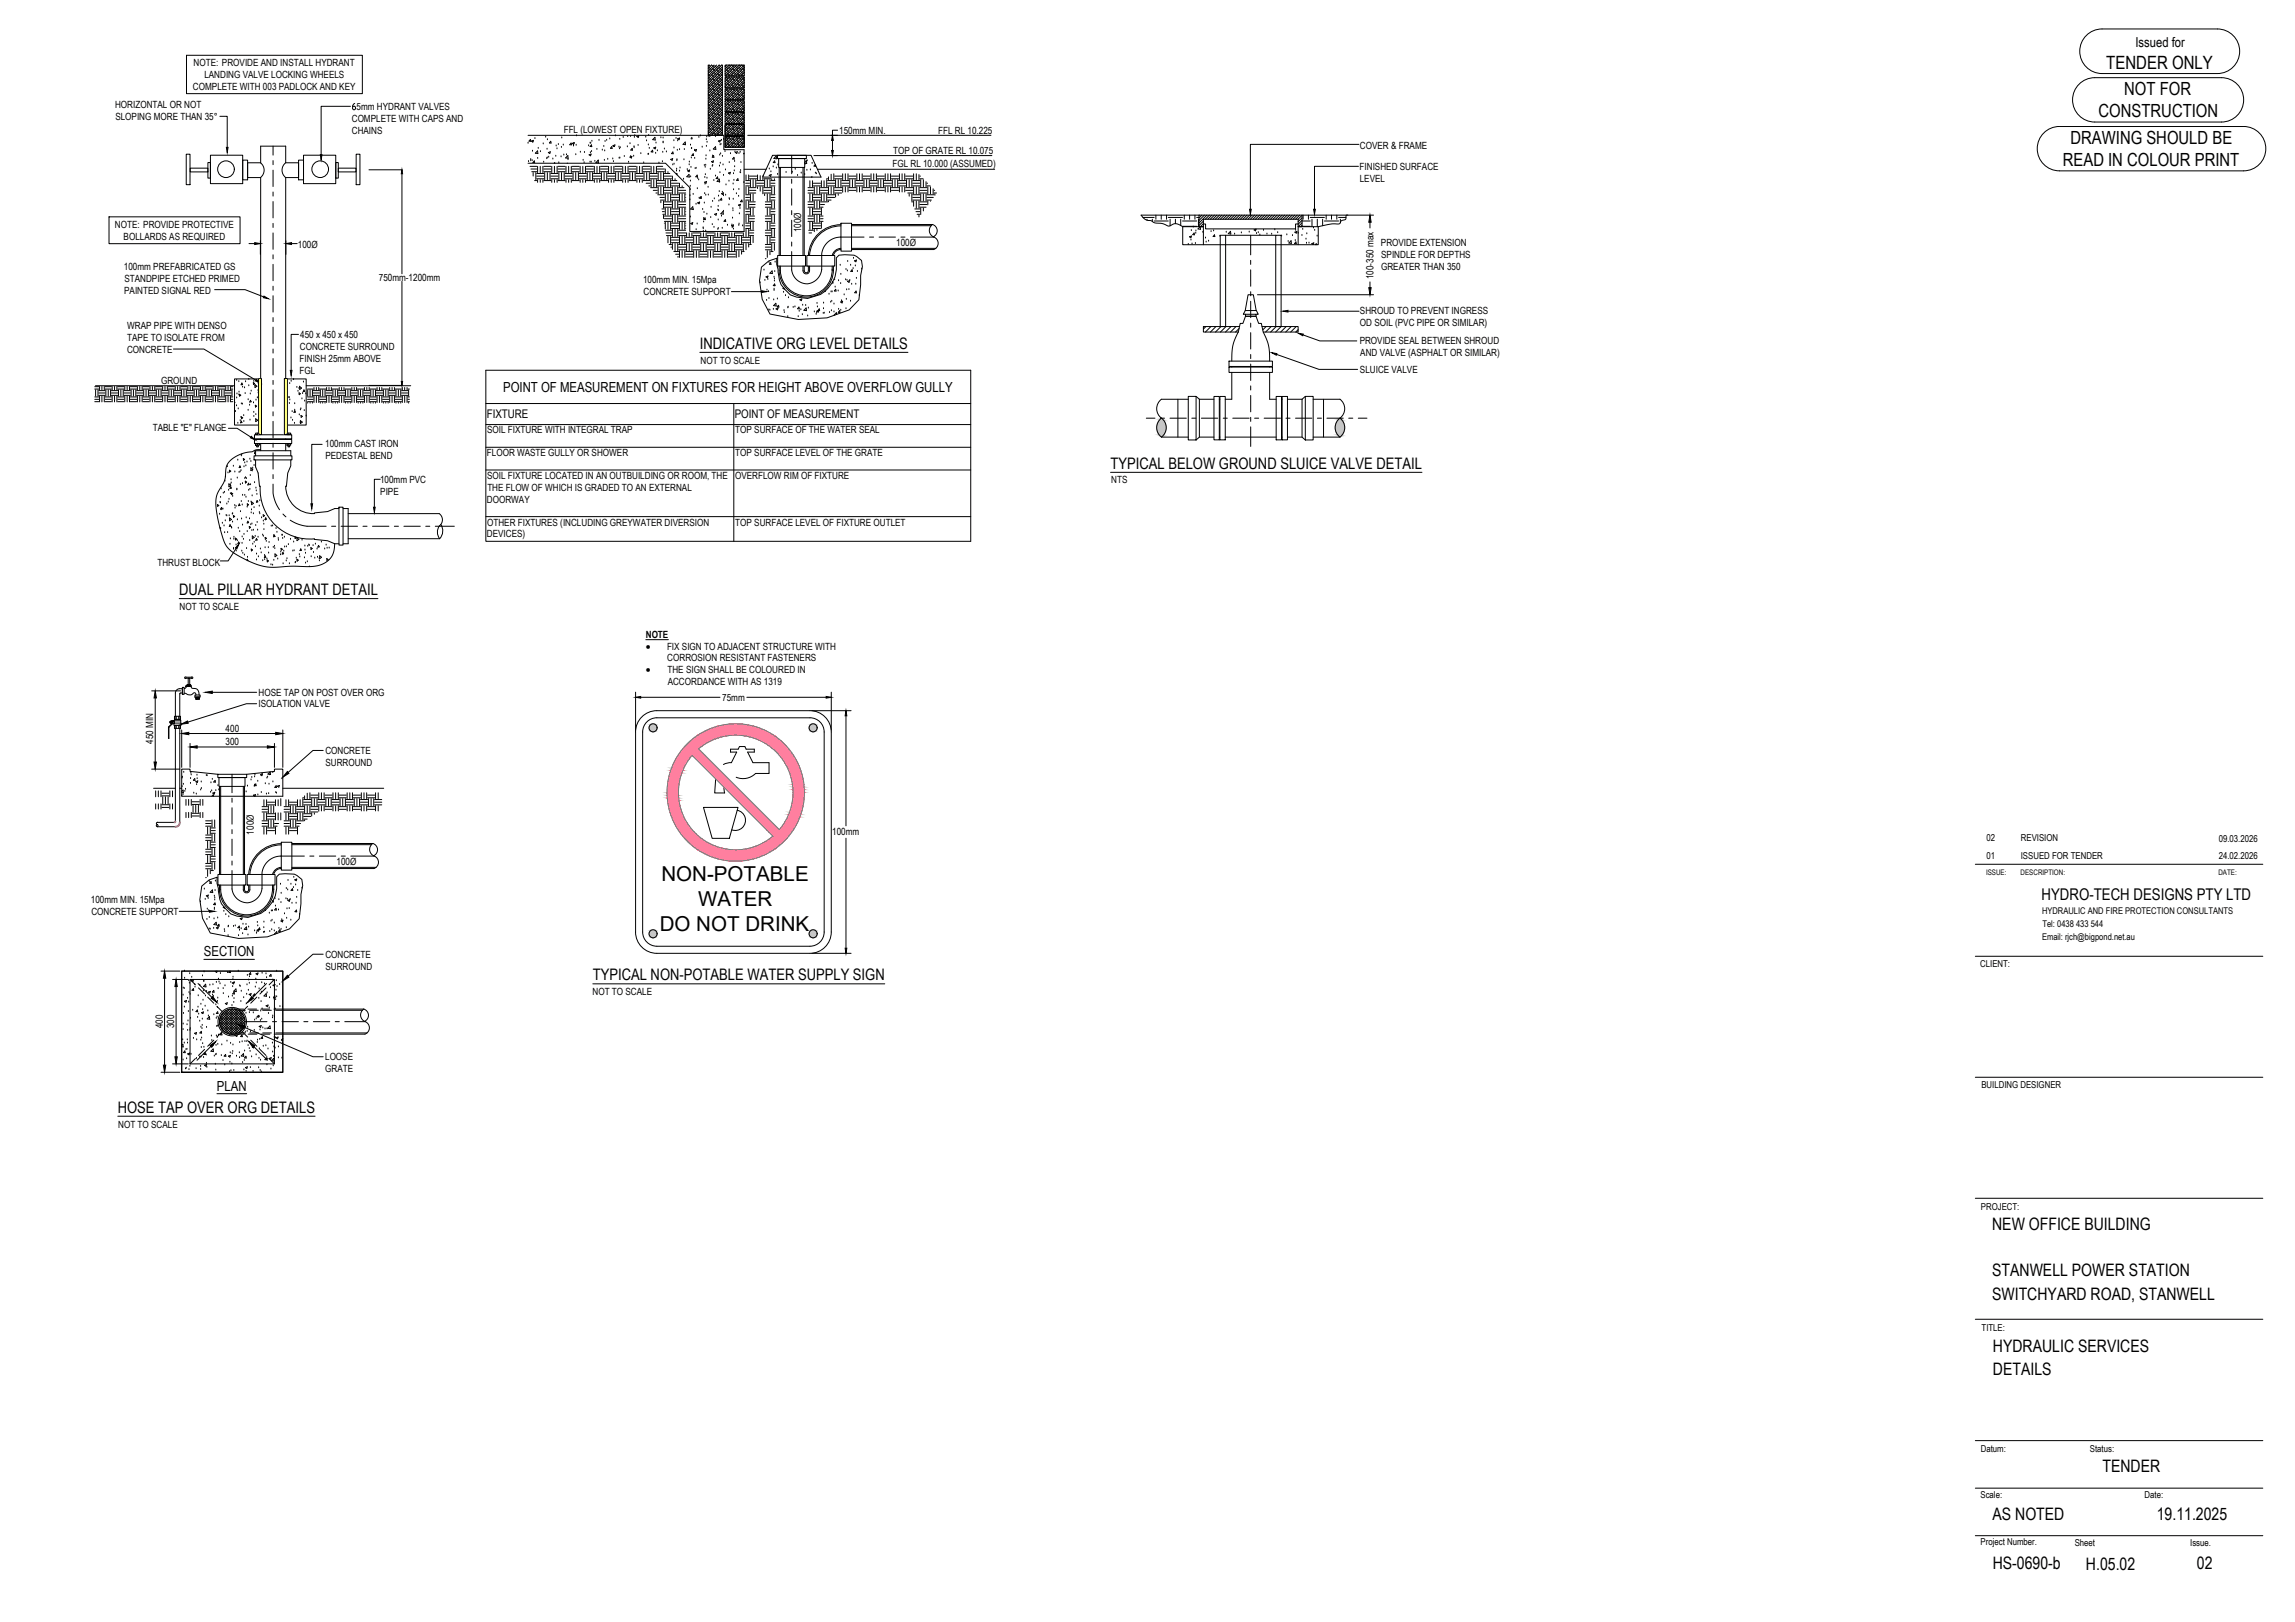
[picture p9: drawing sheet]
<svg xmlns="http://www.w3.org/2000/svg" width="841mm" height="594mm" viewBox="0 0 841 594" stroke-linecap="round" stroke-linejoin="round" font-family="sans-serif">
<defs><g id="words">
<g font-size="7.5">
<text x="242.4" y="322.8">NON-POTABLE</text>
<text x="255.9" y="331.8">WATER</text>
<text x="241.8" y="340.9">DO NOT DRINK</text>
</g>
<text font-size="6.7" x="771.9" y="25.2">TENDER ONLY</text>
<g font-size="6.6">
<text x="778.5" y="34.9">NOT FOR</text>
<text x="769" y="43">CONSTRUCTION</text>
<text x="758.8" y="52.8">DRAWING SHOULD BE</text>
<text x="755.9" y="60.8">READ IN COLOUR PRINT</text>
</g>
<g font-size="6.3">
<text x="730" y="450.4">NEW OFFICE BUILDING</text>
<text x="730" y="467.2">STANWELL POWER STATION</text>
<text x="730" y="476">SWITCHYARD ROAD, STANWELL</text>
<text x="730.3" y="495.2">HYDRAULIC SERVICES</text>
<text x="730.3" y="503.6">DETAILS</text>
<text x="770.5" y="539.3">TENDER</text>
<text x="730.2" y="556.6">AS NOTED</text>
<text x="790.4" y="556.8">19.11.2025</text>
<text x="730.3" y="574.7">HS-0690-b</text>
<text x="764.4" y="575">H.05.02</text>
<text x="805.1" y="574.7">02</text>
</g>
<text font-size="5.9" x="748.2" y="329.6">HYDRO-TECH DESIGNS PTY LTD</text>
<g font-size="5.8">
<text x="256.5" y="127.8">INDICATIVE ORG LEVEL DETAILS</text>
<text x="407" y="171.8">TYPICAL BELOW GROUND SLUICE VALVE DETAIL</text>
<text x="65.7" y="218">DUAL PILLAR HYDRANT DETAIL</text>
<text x="217.2" y="359.1">TYPICAL NON-POTABLE WATER SUPPLY SIGN</text>
<text x="43.2" y="407.6">HOSE TAP OVER ORG DETAILS</text>
</g>
<g font-size="5.1">
<text x="184.4" y="143.5">POINT OF MEASUREMENT ON FIXTURES FOR HEIGHT ABOVE OVERFLOW GULLY</text>
<text x="74.7" y="350.3">SECTION</text>
<text x="79.5" y="399.5">PLAN</text>
</g>
<text font-size="5" x="782.6" y="17.1">Issued for</text>
<g font-size="4.4">
<text x="178.4" y="153.2">FIXTURE</text>
<text x="269.3" y="153.2">POINT OF MEASUREMENT</text>
</g>
<g font-size="3.8">
<text x="236.7" y="237.9">·</text>
<text x="236.7" y="246.7">·</text>
</g>
<g font-size="3.6">
<text x="71" y="24.2">NOTE: PROVIDE AND INSTALL HYDRANT</text>
<text x="74.9" y="28.6">LANDING VALVE LOCKING WHEELS</text>
<text x="70.7" y="33">COMPLETE WITH 003 PADLOCK AND KEY</text>
<text x="42.2" y="39.4">HORIZONTAL OR NOT</text>
<text x="130.7" y="40.4">5mm HYDRANT VALVES</text>
<text x="42.3" y="43.8">SLOPING MORE THAN 35°</text>
<text x="128.9" y="44.7">COMPLETE WITH CAPS AND</text>
<text x="128.9" y="49.1">CHAINS</text>
<text x="206.6" y="48.7">FFL (LOWEST OPEN FIXTURE)</text>
<text x="307.6" y="49">150mm MIN.</text>
<text x="343.8" y="49.2">FFL RL 10.225</text>
<text x="327.3" y="56.5">TOP OF GRATE RL 10.075</text>
<text x="498.4" y="54.4">COVER &amp; FRAME</text>
<text x="327" y="61">FGL RL 10.000 (ASSUMED)</text>
<text x="498.2" y="62.4">FINISHED SURFACE</text>
<text x="498.3" y="66.7">LEVEL</text>
<text x="42.1" y="83.4">NOTE: PROVIDE PROTECTIVE</text>
<text x="45.3" y="87.7">BOLLARDS AS REQUIRED</text>
<text x="293.6" y="85.1" transform="rotate(-90 293.6 85.1)">100Ø</text>
<text x="109.2" y="90.9">100Ø</text>
<text x="328.5" y="90.2">100Ø</text>
<text x="506.1" y="90.2">PROVIDE EXTENSION</text>
<text x="506.2" y="94.6">SPINDLE FOR DEPTHS</text>
<text x="45.4" y="99">100mm PREFABRICATED GS</text>
<text x="506.1" y="98.9">GREATER THAN 350</text>
<text x="45.5" y="107.7">PAINTED SIGNAL RED</text>
<text x="45.6" y="103.3">STANDPIPE ETCHED PRIMED</text>
<text x="138.8" y="102.9">750mm-1200mm</text>
<text x="235.7" y="103.6">100mm MIN. 15Mpa</text>
<text x="503.3" y="102.2" transform="rotate(-90 503.3 102.2)">100-350 max</text>
<text x="235.8" y="108">CONCRETE SUPPORT</text>
<text x="498.3" y="119.5">OD SOIL (PVC PIPE OR SIMILAR)</text>
<text x="498.4" y="115.1">SHROUD TO PREVENT INGRESS</text>
<text x="46.6" y="124.9">TAPE TO ISOLATE FROM</text>
<text x="46.7" y="120.5">WRAP PIPE WITH DENSO</text>
<text x="110" y="123.7">450 x 450 x 450</text>
<text x="498.3" y="125.8">PROVIDE SEAL BETWEEN SHROUD</text>
<text x="46.6" y="129.3">CONCRETE</text>
<text x="109.9" y="128.1">CONCRETE SURROUND</text>
<text x="498.5" y="130.2">AND VALVE (ASPHALT OR SIMILAR)</text>
<text x="109.8" y="132.5">FINISH 25mm ABOVE</text>
<text x="109.8" y="136.9">FGL</text>
<text x="256.7" y="133.2">NOT TO SCALE</text>
<text x="498.4" y="136.5">SLUICE VALVE</text>
<text x="59" y="140.5">GROUND</text>
<text x="56" y="157.8">TABLE &quot;E&quot; FLANGE</text>
<text x="178.5" y="158.8">SOIL FIXTURE WITH INTEGRAL TRAP</text>
<text x="269.5" y="158.8">TOP SURFACE OF THE WATER SEAL</text>
<text x="119.2" y="163.8">100mm CAST IRON</text>
<text x="178.4" y="167.1">FLOOR WASTE GULLY OR SHOWER</text>
<text x="269.5" y="167.1">TOP SURFACE LEVEL OF THE GRATE</text>
<text x="119.2" y="168.1">PEDESTAL BEND</text>
<text x="139.3" y="176.9">100mm PVC</text>
<text x="178.5" y="175.4">SOIL FIXTURE LOCATED IN AN OUTBUILDING OR ROOM, THE</text>
<text x="178.6" y="179.8">THE FLOW OF WHICH IS GRADED TO AN EXTERNAL</text>
<text x="269.4" y="175.4">OVERFLOW RIM OF FIXTURE</text>
<text x="407.3" y="176.8">NTS</text>
<text x="139.4" y="181.2">PIPE</text>
<text x="178.4" y="184.2">DOORWAY</text>
<text x="178.4" y="196.9">DEVICES)</text>
<text x="178.5" y="192.5">OTHER FIXTURES (INCLUDING GREYWATER DIVERSION</text>
<text x="269.5" y="192.5">TOP SURFACE LEVEL OF FIXTURE OUTLET</text>
<text x="57.7" y="207.2">THRUST BLOCK</text>
<text x="65.8" y="223.4">NOT TO SCALE</text>
<text x="236.7" y="233.5">NOTE</text>
<text x="244.4" y="237.9">FIX SIGN TO ADJACENT STRUCTURE WITH</text>
<text x="244.5" y="242.3">CORROSION RESISTANT FASTENERS</text>
<text x="244.6" y="246.7">THE SIGN SHALL BE COLOURED IN</text>
<text x="244.7" y="251">ACCORDANCE WITH AS 1319</text>
<text x="94.8" y="254.9">HOSE TAP ON POST OVER ORG</text>
<text x="264.7" y="256.7">75mm</text>
<text x="94.7" y="259.1">ISOLATION VALVE</text>
<text x="82.7" y="268">400</text>
<text x="56.2" y="272.4" transform="rotate(-90 56.2 272.4)">450 MIN</text>
<text x="82.6" y="272.9">300</text>
<text x="119.2" y="276.2">CONCRETE</text>
<text x="119.2" y="280.6">SURROUND</text>
<text x="93" y="305.7" transform="rotate(-90 93 305.7)">100Ø</text>
<text x="305" y="306">100mm</text>
<text x="123.4" y="316.9">100Ø</text>
<text x="33.3" y="330.6">100mm MIN. 15Mpa</text>
<text x="33.5" y="335">CONCRETE SUPPORT</text>
<text x="119.2" y="350.8">CONCRETE</text>
<text x="119.2" y="355.2">SURROUND</text>
<text x="217.1" y="364.5">NOT TO SCALE</text>
<text x="59.6" y="376.6" transform="rotate(-90 59.6 376.6)">400</text>
<text x="63.8" y="376.7" transform="rotate(-90 63.8 376.7)">300</text>
<text x="119.2" y="388.4">LOOSE</text>
<text x="119.2" y="392.7">GRATE</text>
<text x="43.3" y="413">NOT TO SCALE</text>
</g>
<g font-size="3.5">
<text x="728" y="308.1">02</text>
<text x="740.5" y="308.1">REVISION</text>
<text x="813.1" y="308.2">09.03.2026</text>
<text x="728" y="314.6">01</text>
<text x="740.5" y="314.7">ISSUED FOR TENDER</text>
<text x="813.1" y="314.8">24.02.2026</text>
<text x="725.7" y="354.1">CLIENT:</text>
<text x="726.1" y="398.6">BUILDING DESIGNER</text>
<text x="725.9" y="443.3">PROJECT:</text>
<text x="726.2" y="487.6">TITLE:</text>
<text x="725.9" y="531.9">Datum:</text>
<text x="765.9" y="531.9">Status:</text>
<text x="725.8" y="548.5">Scale:</text>
<text x="785.9" y="548.5">Date:</text>
<text x="725.8" y="566">Project Number.</text>
<text x="760.3" y="566.1">Sheet</text>
<text x="802.6" y="566.1">Issue.</text>
</g>
<g font-size="3.4">
<text x="748.3" y="334.9">HYDRAULIC AND FIRE PROTECTION CONSULTANTS</text>
<text x="748.5" y="339.5">Tel: 0438 433 544</text>
<text x="748.3" y="344.2">Email: rjch@bigpond.net.au</text>
</g>
<g font-size="2.8">
<text x="727.8" y="320.6">ISSUE:</text>
<text x="740.5" y="320.6">DESCRIPTION:</text>
<text x="813" y="320.6">DATE:</text>
</g>
</g></defs>
<g fill="none" stroke="#000" stroke-width=".37">
<path d="M259.5 38.2l.8 .8M259.5 37.3l.4 .3M259.5 34.5l.8 .8M259.5 33.6l.4 .3M259.5 30.8l.8 .8M259.5 29.9l.4 .3M259.5 27.2l.8 .7M259.5 26.3l.4 .3M259.6 39.2l1.2 1.2M259.6 35.5l1.2 1.2M259.6 31.8l1.2 1.2M259.6 28.2l1.2 1.1"/>
<path d="M259.6 24.5l1.2 1.1M259.8 23.8l-.3 .3M259.9 23.8l.4 .5M260.1 36.9l1.1 1.2M260.1 33.2l1.1 1.2M260.1 29.6l1.1 1.1M260.1 25.9l1.1 1.1M260.5 38.3l1.2 1.1M260.5 34.6l1.2 1.2M260.5 30.9l1.2 1.2M260.5 27.3l1.2 1.1M261 39.7l1.2 1.1"/>
<path d="M261 36l1.2 1.1M261 32.3l1.2 1.2M261 28.6l1.2 1.2M261 25l1.2 1.1M261.5 37.4l1.1 1.1M261.5 33.7l1.1 1.1M261.5 30l1.1 1.2M261.5 26.3l1.1 1.2M261.7 23.8l-2.2 2.2M261.7 24.7l-.9-.9-1.3 1.2M261.9 38.7l1.2 1.2M261.9 35.1l1.2 1.1"/>
<path d="M261.9 31.4l1.2 1.1M261.9 27.7l1.2 1.2M261.9 24l1.2 1.2M262.4 36.5l1.1 1.1M262.4 32.8l1.1 1.1M262.4 29.1l1.1 1.1M262.4 25.4l1.1 1.2M262.6 23.8l-3.1 3.1M262.8 37.8l1.2 1.2M262.8 34.2l1.2 1.1M262.8 30.5l1.2 1.1M262.8 26.8l1.2 1.1"/>
<path d="M263.3 39.2l1.2 1.2M263.3 35.5l1.2 1.2M263.3 31.8l1.2 1.2M263.3 28.2l1.2 1.1M263.3 24.5l1.2 1.1M263.8 36.9l.9 1M263.8 33.2l.9 1M263.8 29.6l.9 .9M263.8 25.9l.9 .9M264 24.3l-.5-.5-4 4M264.2 38.3l.5 .5M264.2 34.6l.5 .5"/>
<path d="M264.2 30.9l.5 .5M264.2 27.3l.5 .5M264.7 39.7h.1M264.7 36h.1M264.7 32.3v.1M264.7 28.6v.1M264.7 25h.1M264.7 24.1l-.2-.3-5 4.9M264.7 24.5l-5.2 5.1M264.7 25.4l-5.2 5.2M264.7 26.3l-5.2 5.2M264.7 27.2l-5.2 5.2"/>
<path d="M264.7 28.1l-5.2 5.2M264.7 29l-5.2 5.2M264.7 30l-5.2 5.2M264.7 30.9l-5.2 5.2M264.7 31.8l-5.2 5.2M264.7 32.7l-5.2 5.2M264.7 33.6l-5.2 5.2M264.7 34.6l-5.2 5.2M264.7 35.5l-5.2 5.2M264.7 36.4l-5.2 5.2M264.7 37.3l-5.2 5.2M264.7 38.2l-5.2 5.2"/>
<path d="M264.7 39.2l-5.2 5.1M265.7 38.9l1 1M265.7 38l.6 .5M265.7 37l.1 .1M265.7 35.2l1 1M265.7 34.3l.6 .5M265.7 33.4l.1 .1M265.7 31.5l.7 .7M265.7 30.6l.6 .6M265.7 29.7l.1 .1M265.7 26.9l.6 .6M265.7 26l.1 .1"/>
<path d="M265.7 24.2l1 1M265.8 32.5l-.1 .1M266.1 36.5h.1M266.1 32.8l1.1 1.1M266.1 29.1l1.1 1.1M266.1 25.4l1.1 1.2M266.1 28.2l.6 .7M266.1 36.9l-.4 .3M266.3 23.8l-.6 .6M266.5 36.9l.7 .7M266.5 28.2l-.8 .8M266.5 37.8l1.2 1.2"/>
<path d="M266.5 34.2l1.2 1.1M266.5 30.5l1.2 1.1M266.5 26.8l1 1M266.7 32.5h.1M266.8 32.5l-1.1 1.1M267 39.2l1.1 1.2M267 35.5l1 1M267 31.8l.3 .4M267 24.5l1.1 1.1M267 28.2l1.1 1.1M267 36.9l-1.3 1.3M267.2 23.8l-1.5 1.5"/>
<path d="M267.2 23.8l.5 .5M267.4 28.2l-1.7 1.7M267.4 36.9l1.2 1.2M267.4 33.2l1.2 1.2M267.4 29.6l1.2 1.1M267.4 25.9l1.2 1.1M267.8 27.8l4-4 .9 .9-3.1 3.1M267.9 38.3l1.2 1.1M267.9 34.6l1.2 1.2M267.9 30.9l1.2 1.2M267.9 27.3l.6 .5M267.9 36.9l-2.2 2.2"/>
<path d="M268.1 23.8l-2.4 2.4M268.1 33l-.4-.5-2 2M268.2 23.8l.9 .9M268.3 36.5l4-4 .5 .5-3.6 3.5M268.4 28.2l-2.7 2.6M268.4 39.7l1.1 1.1M268.4 36l.5 .5M268.4 28.6l1.1 1.2M268.4 25l1.1 1.1M268.8 37.4l1.2 1.1M268.8 33.7l1.2 1.1M268.8 30l1.2 1.2"/>
<path d="M268.8 26.3l1.2 1.2M268.8 28.2l.3 .2M268.8 36.9l-3.1 3.1M269 23.8l-3.3 3.3M269.3 36.9l.2 .2M269.3 28.2l-3.6 3.5M269.3 38.7l1.1 1.2M269.3 35.1l1.1 1.1M269.3 31.4l.8 .8M269.3 27.7l.1 .1M269.3 24l1.1 1.2M269.5 33.5l-.9-1-2.9 2.9"/>
<path d="M269.5 32.5l-3.8 3.8M269.7 36.5h.1M269.7 32.8l1.2 1.1M269.7 29.1l1.2 1.1M269.7 25.4l1.2 1.2M269.8 28.2l.6 .7M269.8 36.9l-4 4M269.9 23.8l-3.9 4M270.2 36.9l.7 .7M270.2 28.2l-4 4M270.2 37.8l1.2 1.2M270.2 34.2l1.2 1.1"/>
<path d="M270.2 30.5l1.2 1.1M270.2 26.8l1 1M270.4 32.5h.1M270.4 32.5l-3.9 4M270.7 39.2l1.1 1.2M270.7 35.5l.9 1M270.7 31.8l.3 .4M270.7 24.5l1.1 1.1M270.7 28.2l1.1 1.1M270.7 36.9l-4 4M271.1 28.2l-4 4M271.1 36.9l1.2 1.2"/>
<path d="M271.1 33.2l1.2 1.2M271.1 29.6l1.2 1.1M271.1 25.9l1.2 1.1M271.4 24.3l-.5-.5-4 4M271.6 30.9l1 1.3M271.6 34.6l1.2 1.1-.8 .8M271.6 38.3l1.2 1.1-1.5 1.5M271.6 27.3l.5 .5M271.6 36.9l-4 4M271.8 33l-.4-.5-4 4M272 28.2l-4 4M272 25l.8 .6-2.2 2.2"/>
<path d="M272 28.6l.8 .7-2.9 2.9M272 39.7l.8 .7M272 36l.6 .5M272.5 26.3l.3 .2-1.3 1.3M272.5 30l.3 .2-2 2M272.5 37.4l.3 .2M272.5 33.7l.3 .2M272.5 28.2l.3 .2-3.8 3.8M272.5 36.9l-4 4M272.7 23.8l-4 4M272.8 27.5l-.4 .3M272.8 31.1l-1.1 1.1"/>
<path d="M272.8 33.9l-2.7 2.6M272.8 34.8l-1.8 1.7M272.8 37.6l-3.3 3.3M272.8 38.5l-2.4 2.4M193.5 52.5h.1M193.7 59.2h.1M194.4 51.1l-.5 .6h.6l-.1-.6M194.5 58.9h.1M194.5 58.4h.1M194.7 51.7l.8-.3-.3 .6zM195 58.8h.1M195.1 55.4h.1"/>
<path d="M195.3 51.9h.1M195.8 58.9l.1 .7-.6-.1zM196 50.8h.1M197 58h.1M197.1 56.3l-.9-.2 .8-.8 .1 1M197.2 54.3h.1M198.1 55.6h.1M199.1 52.7h.1M199.2 59.4h.1M200 50.2h.1M200.3 58.1h.1M200.5 54.7h.1"/>
<path d="M200.6 57.8h.1M200.6 51.2h.1M200.9 55.9l.8-.3-.2 .6zM201.1 57.6h.1M201.8 51.7l.1 .7-.6-.1zM202.6 58.3h.1M203.1 59.8l.2-.2v.2M203.7 57.2h.1M203.8 53.5h.1M204.1 54.5h.1M204.6 52.9h.1M204.8 59.7h.1"/>
<path d="M205.6 57.4h.1M205.7 54h.1M205.9 50.5h.1M206.4 53.1h.1M206.6 56.8h.1M207.6 56.7h.1M207.9 59.8h-.1M208.1 57l.1 1-.9-.2zM208.1 58.5h.1M209.3 52.4l.1 .7-.6-.1zM209.7 52.5l.7-.3-.2 .7zM210.2 53.2h.1"/>
<path d="M210.2 53.5h.1M210.4 52.6h.1M211 56.7h.1M211.1 53.2h.1M211.3 49.7h.1M212.7 55.8h.1M213.7 58.7h.1M214 59.6h.1M214.2 55.9h.1M215.7 53.4h.1M215.9 56.7l.7-.3-.2 .7zM216.2 59.4h.1"/>
<path d="M216.2 52.4h.1M216.4 55.9h.1M216.5 52.5h.1M216.6 59.4h.1M216.7 53.1l.2 .6h-.7zM216.8 55.5h.1M216.9 51.7h.1M218 59.1h.1M218.7 54.7h.1M219.2 58.7l.1 1-.9-.1zM219.3 59h.1M219.5 51.4h.1"/>
<path d="M220.7 55h.1M221.3 53.6h.1M221.5 58.7h.1M221.6 55.3h.1M221.7 51.8h.1M222.3 51.4h.1M222.7 58.3h.1M223.5 50.9h.1M224.2 53.7l.1 .7-.6-.1zM224.6 58.2h.1M224.6 53.4l.8-.3-.3 .6zM224.8 59.2h.1"/>
<path d="M224.8 53.7h.1M225.5 49.8h.1M226.8 53.9h.1M226.9 57.9h.1M227 54.5h.1M227.1 51h.1M227.2 57.9h.1M227.3 54.1h.1M228.4 50.3h.1M228.8 57.3h.1M229.9 53.8h.1M230 50h.1"/>
<path d="M230.4 59.4h.1M230.8 57.5l.8-.2-.3 .6zM230.9 52.6h.1M231.1 50h.1M231.1 57.4h.1M231.7 54.4l.1 .6h-.6zM232.2 57.2h.1M232.3 53.8h.1M232.4 54.1h.1M232.5 50.3h.1M232.6 49.7h.1M233.4 50l.7-.3-.2 .6z"/>
<path d="M233.8 53.3h.1M234.8 56.3h.1M235.9 59.7h.1M236.6 50.2h.1M236.9 51.6h.1M237.5 56.6h.1M237.6 53.1h.1M237.7 56.5h.1M237.7 49.6h.1M237.9 54.3h.1M239.1 55l.1 .7-.6-.1zM239.6 54.2l.7-.3-.2 .6z"/>
<path d="M240 50.3l.1 1-.9-.2zM240.3 56.2h.1M240.4 52.4h.1M240.9 55.2h.1M241.5 59.7h.1M242.2 50.5h.1M242.7 59.2h.1M242.9 55.8h.1M243 52.3h.1M243 52.1h.1M243 50.5h.1M243.5 54.6h.1"/>
<path d="M244.2 55.6h.1M245.8 58.4l.7-.3-.2 .6zM246.6 55.7l.1 .6h-.6zM246.9 51.5h.1M247 54.2h.1M247.7 50.7h.1M248 58.9h.1M248.1 58.5h.1M248.2 55h.1M248.3 50.8l.7-.3-.2 .7zM248.3 51.6h.1M249 54.8h.1"/>
<path d="M250.6 58.5h.1M250.8 54.8h.1M251.1 52l.1 1-.9-.1zM252.6 59.4h.1M253 53.2h.1M253.3 50.9h.1M253.3 57.8h.1M253.4 54.4h.1M253.5 54.4h.1M253.5 50.7h.1M253.6 50.9h.1M254 56.3l.2 .7-.7-.1z"/>
<path d="M254.5 55l.7-.3-.2 .7zM254.6 58h.1M254.6 55h.1M256.1 50.3h.1M256.7 49.8h.1M257.3 53.9h.1M258.7 58.3h.1M258.7 57.1h.1M258.8 51.2h.1M258.9 53.6h.1M259 50.1h.1M259.1 52.1h.1"/>
<path d="M259.5 49.2l.4 .4M259.5 48.3l.4 .3M259.5 45.6l.8 .7M259.5 44.6l.4 .4M259.5 41.9l.8 .8M259.5 41l.4 .3M259.6 46.6l1.2 1.1M259.6 42.9l1.2 1.1M259.7 49.6l-.1 .1 .6 .1-.1-.2M260.1 49.8h.1M260.1 47.9l1.1 1.2M260.1 44.3l1.1 1.1"/>
<path d="M260.1 40.6l1.1 1.1M260.1 55.3h.1M260.5 49.3l.3 .3M260.5 45.6l1.2 1.2M260.5 42l1.2 1.1M260.7 59.2l.8-.3-.3 .7zM261 47l1.2 1.2M261 43.3l1.2 1.2M261.2 57.1h.1M261.5 48.4l1.1 1.1M261.5 44.7l1.1 1.2M261.5 41l1.1 1.2"/>
<path d="M261.5 57l.1 .6h-.6zM261.9 46.1l1.2 1.1M261.9 42.4l1.2 1.2M262.2 50h.1M262.2 53.7l.1 1-.9-.1zM262.4 47.5l1.1 1.1M262.4 43.8l1.1 1.2M262.4 40.1l1.1 1.2M262.8 48.9l.8 .7M262.8 45.2l1.2 1.1M262.8 41.5l1.2 1.2M263.3 51.7l.7-.3-.2 .6z"/>
<path d="M263.3 46.6l1.2 1.1M263.3 42.9l1.2 1.1M263.8 56.8h.1M263.8 47.9l.9 1M263.8 44.3l.9 .9M263.8 40.6l.9 1M263.9 53h.1M264 59.8h.1M264.1 56.3h.1M264.2 52.9h.1M264.2 49.3l.3 .3M264.2 45.6l.5 .5"/>
<path d="M264.2 42l.5 .5M264.4 51.4h.1M264.7 47v.1M264.7 43.3v.1M264.7 40.1l-5.2 5.2M264.7 41l-5.2 5.2M264.7 41.9l-5.2 5.2M264.7 42.8l-5.2 5.2M264.7 43.8l-5.2 5.1M264.7 44.7l-4.9 4.9M264.7 45.6l-3.9 4M264.7 46.5l-3 3.1"/>
<path d="M264.7 47.4l-2.1 2.2M264.7 48.3l-1.2 1.3M264.7 49.3l-.3 .3M264.7 57.3h.1M265.2 51.1h.1M265.7 55.5h.1M265.7 52.7l.6 .5M265.7 51.7l.1 .2M265.7 49l.6 .5M265.7 46.2l1 1M265.7 44.4l.1 .1M265.7 42.5l1 1.1"/>
<path d="M265.7 41.6l.6 .6M265.7 40.7l.1 .1M265.7 53.6l.4 .3M265.7 48.1l.1 .1M265.8 49.9l.9 1M265.9 49.9l-.2 .2M266 45.6l.3 .3M266.1 51.2l1.1 1.1M266.1 47.5l1.1 1.1M266.1 43.8l1.1 1.2M266.1 40.1l.7 .8M266.3 41.2l-.6 .6"/>
<path d="M266.5 52.5l1.2 1.2M266.5 48.9l.7 .7M266.5 45.2h.1M266.5 41.5l1.2 1.2M266.6 45.6l-.9 .8M266.8 49.9l-1.1 1.1M266.9 45.6l.8 .7M267 53.9h.1M267 50.2l1.1 1.2M267 46.6l1.1 1.1M267 42.9l1.1 1.1M267.2 41.2v.1"/>
<path d="M267.2 59.6h.1M267.3 41.2l-1.6 1.6M267.4 44.3l1 .9M267.4 40.6l.3 .3M267.4 51.6l1.2 1.2M267.4 47.9l1.2 1.2M267.5 45.6l-1.8 1.8M267.6 49.9l.1 .1M267.7 56.3h.1M267.7 49.9l-2 2M267.9 53l.9 .9M267.9 45.6l1.2 1.2"/>
<path d="M267.9 42l1.2 1.1M268.1 41.2l.5 .5M268.2 41.2l-2.5 2.5M268.4 50.7l1.1 1.2M268.4 43.3l1.1 1.2M268.4 47l1.1 1.2M268.4 45.6l-2.7 2.7M268.5 49.9l.6 .6M268.7 49.9l-3 3M268.8 52.1l1.2 1.1M268.8 44.7l.5 .5M269 57.6l.1 .7-.6-.1z"/>
<path d="M269 41.2l1 1M269.1 41.2l-3.4 3.4M269.2 59.1h.1M269.3 42.4l1.1 1.2M269.3 53.5l.4 .4M269.3 46.1l1.1 1.1M269.3 55.7h.1M269.3 45.6l-3.6 3.6M269.4 49.9l1 1M269.5 55.9l.7-.3-.2 .6zM269.6 49.9l-3.9 3.9M269.7 45.6l.3 .3"/>
<path d="M269.7 43.8l1.2 1.2M269.7 40.1l.8 .8M269.7 51.2l1.2 1.1M269.7 47.5l1.2 1.1M270 41.2l-4 4M270.2 45.2h.1M270.2 41.5l1.2 1.2M270.2 52.5l1.2 1.2M270.3 45.6l-4 4M270.5 49.9l-4 4M270.6 45.6l.8 .7M270.7 53.9h.1"/>
<path d="M270.7 50.2l1.1 1.2M270.7 42.9l1.1 1.1M270.7 46.6l1.1 1.1M270.8 56.2h.1M270.8 41.2l.1 .1M270.9 41.2l-3.9 4M271.1 47.9l1.2 1.2M271.1 44.3l1 .9M271.1 40.6l.3 .3M271.1 51.6l1.2 1.2M271.2 45.6l-4 4M271.2 55.8h.1"/>
<path d="M271.3 49.9l.1 .1M271.4 49.9l-4 4M271.5 59.5h.1M271.6 53l.9 .9M271.6 45.6l1.2 1.2-2.8 2.7-1.2-1.1M271.6 42l1.1 1.1M271.8 41.2l.5 .5M271.9 41.2l-4 4M272 47l.8 .7-1.9 1.9-.7-.7M272 50.7l.8 .7-2.6 2.5M272 43.3l.8 .8M272.1 45.6l-4 4-.2-.3"/>
<path d="M272.2 49.9l.6 .5-3.5 3.5M272.3 49.9l-3.9 4M272.5 52.1l.3 .2-1.7 1.6M272.5 48.4l.3 .3-1 .9-.2-.3M272.5 44.7l.3 .3M272.7 56.1v.2M272.7 41.2l.1 .1M272.8 40.3l-.6 .6M272.8 41.3l-4 3.9M272.8 42.2l-3.1 3M272.8 43.1l-2.2 2.1M272.8 44l-1.3 1.2"/>
<path d="M272.8 44.9l-.3 .3M272.8 45.9l-3.8 3.7M272.8 49.5l-.1 .1M272.8 53.2l-.8 .7M283.9 58.9l.1 .7-.6-.1zM284.4 57.2l.1 1-.9-.2zM284.6 57.8h.1M284.7 56.9l.2 .1M294.9 59.5l.6-.6 .1 1-.7-.1M295.5 59h.1M295.8 58.9h.1M297.6 59.8h.1"/>
<path d="M194.2 60.9h2.5M194.5 61.9h2.2M194.9 62.9h1.8M195.4 63.2v1.3M195.9 66.1h.8M196.4 63.2v2.6M196.7 65.5h2.6M196.7 64.5h2.6M196.7 63.5h2.6M197 60.9v2.3M197 65.8v1M198 60.9v2.3"/>
<path d="M198 65.8v1M199 60.9v2.3M199 65.8v1M199.3 62.9h2.6M199.3 61.9h2.6M199.3 60.9h2.6M199.3 66.1h2.6M199.6 63.2v2.6M200.6 63.2v2.6M201.6 63.2v2.6M201.9 65.5h2.6M201.9 64.5h2.6"/>
<path d="M201.9 63.5h2.6M202.2 60.9v2.3M202.2 65.8v1M203.2 60.9v2.3M203.2 65.8v1M204.2 60.9v2.3M204.2 65.8v1M204.5 62.9h2.6M204.5 61.9h2.6M204.5 60.9h2.6M204.5 66.1h2.6M204.8 63.2v2.6"/>
<path d="M205.8 63.2v2.6M206.8 63.2v2.6M207.1 65.5h2.6M207.1 64.5h2.6M207.1 63.5h2.6M207.4 60.9v2.3M207.4 65.8v1M208.4 60.9v2.3M208.4 65.8v1M209.4 60.9v2.3M209.4 65.8v1M209.7 62.9h2.6"/>
<path d="M209.7 61.9h2.6M209.7 60.9h2.6M209.7 66.1h2.6M210 63.2v2.6M211 63.2v2.6M212 63.2v2.6M212.3 65.5h2.6M212.3 64.5h2.6M212.3 63.5h2.6M212.6 60.9v2.3M212.6 65.8v1M213.6 60.9v2.3"/>
<path d="M213.6 65.8v1M214.6 60.9v2.3M214.6 65.8v1M214.9 62.9h2.6M214.9 61.9h2.6M214.9 60.9h2.6M214.9 66.1h2.6M215.2 63.2v2.6M216.2 63.2v2.6M217.2 63.2v2.6M217.5 65.5h2.6M217.5 64.5h2.6"/>
<path d="M217.5 63.5h2.6M217.8 60.9v2.3M217.8 65.8v1M218.8 60.9v2.3M218.8 65.8v1M219.8 60.9v2.3M219.8 65.8v1M220.1 62.9h2.6M220.1 61.9h2.6M220.1 60.9h2.6M220.1 66.1h2.6M220.4 63.2v2.6"/>
<path d="M221.4 63.2v2.6M222.4 63.2v2.6M222.7 65.5h2.6M222.7 64.5h2.6M222.7 63.5h2.6M223 60.9v2.3M223 65.8v1M224 60.9v2.3M224 65.8v1M225 60.9v2.3M225 65.8v1M225.3 62.9h2.6"/>
<path d="M225.3 61.9h2.6M225.3 60.9h2.6M225.3 66.1h2.6M225.6 63.2v2.6M226.6 63.2v2.6M227.6 63.2v2.6M227.9 65.5h2.6M227.9 64.5h2.6M227.9 63.5h2.6M228.2 60.9v2.3M228.2 65.8v1M229.2 60.9v2.3"/>
<path d="M229.2 65.8v1M230.2 60.9v2.3M230.2 65.8v1M230.5 62.9h2.6M230.5 61.9h2.6M230.5 60.9h2.6M230.5 66.1h2.6M230.8 63.2v2.6M231.8 63.2v2.6M232.8 63.2v2.6M233.1 65.5h2.6M233.1 64.5h2.6"/>
<path d="M233.1 63.5h2.6M233.4 60.9v2.3M233.4 65.8v1M234.4 60.9v2.3M234.4 65.8v1M235.4 60.9v2.3M235.4 65.8v1M235.7 62.9h2.6M235.7 61.9h2.6M235.7 60.9h2.6M235.7 66.1h2.6M236 63.2v2.6"/>
<path d="M236.8 67.1h1.5M237 63.2v2.6M237.8 68.1h.5M238 63.2v2.6M238.3 65.5h2.6M238.3 64.5h2.6M238.3 63.5h2.6M238.4 68.7h2.5M238.6 60.9v2.3M238.6 65.8v2.6M239.4 69.7h1.5M239.6 60.9v2.3"/>
<path d="M239.6 65.8v2.6M240.4 70.7h.5M240.6 60.9v2.3M240.6 65.8v2.6M240.9 62.9h2.6M240.9 68.1h2.6M240.9 61.9h2.6M240.9 67.1h2.6M240.9 60.9h2M240.9 66.1h2.6M241 71.3h2.5M241.2 63.2v2.6"/>
<path d="M241.2 68.4v2.6M241.9 72.3h1.6M242 73.3h1.5M242.2 63.2v2.6M242.2 68.4v2.6M242.2 73.6v.6M242.6 76.5h.9M242.7 77.5h.8M242.9 78.5h.6M243.2 63.2v2.6M243.2 68.4v2.6M243.2 73.6v2.6"/>
<path d="M243.2 78.8v1.2M243.5 65.5h2.6M243.5 70.7h2.6M243.5 75.9h2.6M243.5 64.5h2.6M243.5 69.7h2.6M243.5 74.9h2.6M243.5 63.5h2M243.5 68.7h2.6M243.5 73.9h2.6M243.5 79.1h2.6M243.8 61.9v1.3"/>
<path d="M243.8 65.8v2.6M243.8 71v2.6M243.8 76.2v2.6M244.8 62.9v.3M244.8 65.8v2.6M244.8 71v2.6M244.8 76.2v2.6M245.8 65.8v2.6M245.8 71v2.6M245.8 76.2v2.6M246.1 68.1h2.6M246.1 73.3h2.6"/>
<path d="M246.1 78.5h2.6M246.1 67.1h2.6M246.1 72.3h2.6M246.1 77.5h2.6M246.1 66.1h1.9M246.1 71.3h2.6M246.1 76.5h2.6M246.4 64.5v1.3M246.4 68.4v2.6M246.4 73.6v2.6M246.4 78.8v2.6M246.5 60.4h.1"/>
<path d="M247 60.1h.1M247.4 65.5v.3M247.4 68.4v2.6M247.4 73.6v2.6M247.4 78.8v2.6M247.8 63.7l.2-.2 .1 .5M247.9 62.6h.1M248 62h.1M248.4 68.4v2.6M248.4 73.6v2.6M248.4 78.8v2.6M248.7 70.7h2.6"/>
<path d="M248.7 75.9h2.6M248.7 69.7h2.6M248.7 74.9h2.6M248.7 68.7h2M248.7 73.9h2.6M248.7 79.1h2.6M249 67.1v1.3M249 71v2.6M249 76.2v2.6M249 62.7h.1M249.2 61.5h.1M250 68.1v.3"/>
<path d="M250 71v2.6M250 76.2v2.6M250.5 65.7h.1M251 71v2.6M251 76.2v2.6M251.3 73.3h.1M251.3 78.5h.1M251.3 72.3h.1M251.3 77.5h.1M251.3 71.3h.1M251.3 76.5h.1M251.8 62.1h.1"/>
<path d="M252 62.6l.7-.3-.2 .6zM252.5 63.9l.1 1-.9-.2zM252.6 60.4h.1M252.8 73.2h.1M252.8 71.7h.1M252.9 69.5h.1M253 68.2h.1M253 79.5h.1M253 66.3h.1M253.1 64.8h.1M253.2 61.3h.1M253.9 75.7l.1 1-.9-.1z"/>
<path d="M254 76.8h.1M254 71.2h.1M254.7 61.8h.1M255.1 74.8h.1M255.1 61.6h.1M255.5 64.1l.1 .7-.6-.1zM255.5 69.1h.1M255.7 74.3l.7-.3-.2 .6zM255.7 65.4h.1M256 65.9h.1M256.2 72.6h.1M256.7 72.7h.1"/>
<path d="M256.9 72l-.5 .6h.6l-.1-.6M257.5 76.7h.1M258 77.8h.1M258.1 74.4h.1M258.1 60.6h.1M258.2 66.7l.7-.2-.2 .6zM258.2 70.9h.1M258.3 65h.1M258.4 67.4h.1M258.4 79.8l.1 .6h-.6zM258.4 61.2h.1M258.5 64h.1"/>
<path d="M258.6 60.5h.1M258.6 71.5h.1M259 78.4h.1M259.1 65.3h.1M259.5 68.6h.1M259.6 71.4h.1M260.3 62h.1M260.5 79.7h.1M260.6 75.9h.1M261 60.9h.1M261.1 73.8h.1M261.2 60.6h.1"/>
<path d="M261.6 66.1h.1M261.8 72.8h.1M261.9 78.5l.7-.3-.2 .6zM262.2 64.5h.1M262.9 64.8l.2 .7-.7-.1zM263 77h.1M263.2 75.6h.1M263.3 77.1h.1M263.3 71.8h.1M263.4 73.6h.1M263.6 70.2h.1M263.6 65.6l.1 1-.9-.2z"/>
<path d="M263.7 60.8h.1M263.7 66.7h.1M263.8 63.2h.1M264.4 79.2h.1M264.4 72.6l.1 .7-.6-.1zM264.4 70.9l.7-.2-.2 .6zM264.7 70.4h.1M265 60.4h.1M265 77.4l.1 1-.9-.1zM265.1 77.4h.1M265.1 71.7h.1M265.1 64.2h.1"/>
<path d="M265.8 62.2h.1M265.9 71.5h.1M266.1 67.7h.1M266.9 63.4l.8-.3-.2 .6zM267.1 75.1h.1M267.1 66.4h.1M267.2 72.7h.1M267.3 73.1h.1M268.5 79.9h.1M268.6 76.4h.1M268.6 77.2h.1M268.7 67.4h.1"/>
<path d="M268.7 73h.1M268.8 63.6h.1M268.8 69.5h.1M269 66h.1M269.1 62.6h.1M269.2 61.1h.1M269.9 71h.1M270.5 66.1l-.6-.1 .5-.5 .1 .6M270.6 75.1l.7-.3-.2 .7zM270.7 71.9h.1M270.8 69.4h.1M271 78.3h.1"/>
<path d="M271.2 76.4h.1M271.2 63.2h.1M271.4 63.3h.1M271.4 62.5h.1M271.9 73.3l.1 .6h-.7zM272.6 66.9h.1M273.3 68.1h1.4M273.3 73.3h1.4M273.3 78.5h1.4M273.3 67.1h1.4M273.3 72.3h1.4M273.3 77.5h1.4"/>
<path d="M273.3 66.1h1.4M273.3 71.3h1.4M273.3 76.5h1.4M273.4 64.1v1.7M273.4 68.4v2.6M273.4 73.6v2.6M273.4 78.8v2.6M274.4 64.1v1.7M274.4 68.4v2.6M274.4 73.6v2.6M274.4 78.8v2.6M274.7 65.5h2.6"/>
<path d="M274.7 70.7h2.2M274.7 75.9h2M274.7 64.5h2.6M274.7 69.7h2.3M274.7 74.9h2M274.7 68.7h2.3M274.7 73.9h2.1M274.7 79.1h1.8M275 65.8v2.6M275 71v2.6M275 76.2v2.6M276 65.8v2.6"/>
<path d="M276 71v2.6M276 76.2v2.6M277 65.8v2.6M277.3 68.1h2.6M277.3 67.1h2.6M277.3 66.1h2.6M277.6 64.1v1.7M277.6 68.4v.6M278.6 64.3v1.5M278.6 68.4v1.6M279.6 65.3v.5M279.6 68.4v2.6"/>
<path d="M279.7 64.5h.1M279.9 65.5h2.6M279.9 70.7h2.6M279.9 69.7h2.6M279.9 68.7h2.6M280.2 65.8v2.6M280.2 71v.6M280.5 75.9h2M280.5 74.9h2M280.5 73.9h2M280.5 79.1h2M281.2 65.8v2.6"/>
<path d="M281.2 71v2.6M281.2 76.2v2.6M281.9 64.2l.7-.3-.2 .7zM281.9 61.9h.1M282.2 65.8v2.6M282.2 71v2.6M282.2 76.2v2.6M282.5 68.1h1.5M282.5 73.3h1.5M282.5 78.5h1.5M282.5 67.1h1.5M282.5 72.3h1.5"/>
<path d="M282.5 77.5h1.5M282.5 66.1h1.5M282.5 71.3h1.5M282.5 76.5h1.5M282.5 62.9h.1M282.8 65.5v.3M282.8 68.4v2.6M282.8 73.6v2.6M282.8 78.8v2.6M283.3 61.1h.1M283.8 65.5v.3M283.8 68.4v2.6"/>
<path d="M283.8 73.6v2.6M283.8 78.8v2.6M284.5 61.6h.1M285 63.9h.1M285.1 60.4h.1M285.5 61.3v3.5M285.9 61.8h.1M286 61.3v3.5M288.1 63.2h.1M290.4 63.1h.1M291.4 62h.1M292.3 64.3h.1"/>
<path d="M293.6 63.4h.1M294.3 61.3v3.5M294.7 61.3v3.5M294.9 63.9h.1M295 60.2h.1M295.7 62.4h.1M296.1 70.7h2M296.1 75.9h2M296.1 69.7h2M296.1 74.9h2M296.1 68.7h2M296.1 73.9h2"/>
<path d="M296.1 79.1h2M296.8 66.2v2.2M296.8 71v2.6M296.8 76.2v2.6M297 62.2h.1M297.3 64.9h.2M297.8 66.2v2.2M297.8 71v2.6M297.8 76.2v2.6M298.1 68.1h2.6M298.1 73.3h2.6M298.1 78.5h2.6"/>
<path d="M298.1 67.1h2.6M298.1 72.3h2.6M298.1 77.5h2.6M298.1 71.3h2.6M298.1 76.5h2.6M298.4 68.4v2.6M298.4 73.6v2.6M298.4 78.8v2.6M298.8 60.3l-.5 .5 .6 .1-.1-.5M298.8 63.4h.1M299.2 63.6h.1M299.4 68.4v2.6"/>
<path d="M299.4 73.6v2.6M299.4 78.8v2.6M300.4 68.4v2.6M300.4 73.6v2.6M300.4 78.8v2.6M300.7 70.7h2.6M300.7 75.9h.9M300.7 69.7h2.6M300.7 74.9h1.4M300.7 68.7h2.6M300.7 73.9h2.6M300.7 79.1h.9"/>
<path d="M301 66.2v2.2M301 71v2.6M301 76.2v2.6M302 66.2v2.2M302 71v2.6M302.9 65.5h.4M303 65.8v2.6M303 71v2.6M303.3 68.1h2.6M303.3 73.3h1.3M303.3 67.1h2.6M303.3 72.3h2.6"/>
<path d="M303.3 66.1h2.6M303.3 71.3h2.6M303.6 64.8v1M303.6 68.4v2.6M303.6 73.6v.3M304.6 63.8v2M304.6 68.4v2.6M305.6 63.7v2.1M305.6 68.4v2.6M305.9 65.5h2.6M305.9 70.7h2.5M305.9 64.5h2.6"/>
<path d="M305.9 69.7h2.6M305.9 68.7h2.6M306.2 65.8v2.6M306.2 71v1.2M307.2 65.8v2.6M307.2 71v.5M308.2 65.8v2.6M308.5 68.1h2.6M308.5 67.1h2.6M308.5 66.1h2.6M308.8 63.7v2.1M308.8 68.4v2"/>
<path d="M309.8 63.7v2.1M309.8 68.4v1.9M310.8 63.7v2.1M310.8 68.4v1.9M311.1 65.5h2.6M311.1 64.5h2.6M311.1 69.7h2.6M311.1 68.7h2.6M311.4 65.8v2.6M312.4 65.8v2.6M313.4 65.8v2.6M313.7 68.1h2.6"/>
<path d="M313.7 67.1h2.6M313.7 66.1h2.6M314 63.7v2.1M314 68.4v1.9M315 63.7v2.1M315 68.4v1.9M316 63.7v2.1M316 68.4v1.9M316.3 65.5h2.6M316.3 64.5h2.6M316.3 69.7h2.6M316.3 68.7h2.6"/>
<path d="M316.6 65.8v2.6M317.6 65.8v2.6M318.6 65.8v2.6M318.9 68.1h2.6M318.9 67.1h2.6M318.9 66.1h2.6M319.2 63.7v2.1M319.2 68.4v1.9M320.2 63.7v2.1M320.2 68.4v1.9M321.2 63.7v2.1M321.2 68.4v1.9"/>
<path d="M321.5 65.5h2.6M321.5 64.5h2.6M321.5 69.7h2.6M321.5 68.7h2.6M321.8 65.8v2.6M322.8 65.8v2.6M323.8 65.8v2.6M324.1 68.1h2.6M324.1 67.1h2.6M324.1 66.1h2.6M324.4 63.7v2.1M324.4 68.4v1.9"/>
<path d="M325.4 63.7v2.1M325.4 68.4v1.9M326.4 63.7v2.1M326.4 68.4v1.9M326.7 65.5h2.6M326.7 64.5h2.6M326.7 69.7h2.6M326.7 68.7h2.6M327 65.8v2.6M328 65.8v2.6M329 65.8v2.6M329.3 68.1h2.6"/>
<path d="M329.3 67.1h2.6M329.3 66.1h2.6M329.6 63.7v2.1M329.6 68.4v1.9M330.6 63.7v2.1M330.6 68.4v1.9M331.6 63.7v2.1M331.6 68.4v1.9M331.9 65.5h2.6M331.9 64.5h2.6M331.9 69.7h2.6M331.9 68.7h2.6"/>
<path d="M332.2 65.8v2.6M332.7 70.7h1.8M333.2 65.8v2.6M333.2 71v.9M334.1 73.9h.4M334.2 65.8v2.6M334.2 71v2.6M334.5 68.1h2.6M334.5 73.3h2.6M334.5 67.1h2.6M334.5 72.3h2.6M334.5 66.1h2.6"/>
<path d="M334.5 71.3h2.6M334.8 63.7v2.1M334.8 68.4v2.6M334.8 73.6v1.9M335.2 76.5h1.9M335.7 77.5h1.4M335.8 63.7v2.1M335.8 68.4v2.6M335.8 73.6v2.6M336.1 78.5h1M336.8 63.9v1.9M336.8 68.4v2.6"/>
<path d="M336.8 73.6v2.6M336.8 78.8v.7M337.1 65.5h1.2M337.1 70.7h2.6M337.1 75.9h2.3M337.1 64.5h.2M337.1 69.7h2.6M337.1 74.9h2.6M337.1 68.7h2.6M337.1 73.9h2.6M337.4 65.8v2.6M337.4 71v2.6"/>
<path d="M337.4 76.2v2.4M338.4 65.8v2.6M338.4 71v2.6M338.4 76.2v1.1M339.4 66.5v1.9M339.4 71v2.6M339.7 68.1h1.2M339.7 73.3h1.6M339.7 67.1h.2M339.7 72.3h2.3M339.7 71.3h2.6M340 68.4v2.6"/>
<path d="M340 73.6v1.4M341 68.4v2.6M341 73.6v.1M342 69.1v1.9M342.3 70.7h.9M342.3 69.7h.2M342.6 71v.5M418.9 79.6h4M423.6 78.8v1.5M425.5 78.8v1.5M427.5 78.8v1.5M428.1 79.6h5.2"/>
<path d="M434 78.8v1.5M435.9 78.8v1.5M437.9 78.8v1.5M438.5 79.6h.9M439.5 78.8l-.1 .1M440.4 78.8l-1 1M441.4 78.8l-2 2M442.3 78.8l-2.9 2.9M443.2 78.8l-1.5 1.5M444.1 78.8l-1.5 1.5M445 78.8l-1.5 1.5M445.9 78.8l-1.5 1.5"/>
<path d="M446.9 78.8l-1.5 1.5M447.8 78.8l-1.5 1.5M448.7 78.8l-1.5 1.5M449.6 78.8l-1.5 1.5M450.6 78.8l-1.6 1.5M451.5 78.8l-1.6 1.5M452.4 78.8l-1.5 1.5M453.3 78.8l-1.5 1.5M454.2 78.8l-1.5 1.5M455.1 78.8l-1.5 1.5M456.1 78.8l-1.5 1.5M457 78.8l-1.5 1.5"/>
<path d="M457.9 78.8l-1.5 1.5M458.8 78.8l-1.5 1.5M459.7 78.8l-1.5 1.5M460.7 78.8l-1.6 1.5M461.6 78.8l-1.5 1.5M462.5 78.8l-1.5 1.5M463.4 78.8l-1.5 1.5M464.3 78.8l-1.5 1.5M465.3 78.8l-1.6 1.5M466.2 78.8l-1.5 1.5M467.1 78.8l-1.5 1.5M468 78.8l-1.5 1.5"/>
<path d="M468.9 78.8l-1.5 1.5M469.9 78.8l-1.6 1.5M470.8 78.8l-1.5 1.5M471.7 78.8l-1.5 1.5M472.6 78.8l-1.5 1.5M473.5 78.8l-1.5 1.5M474.4 78.8l-1.5 1.5M475.4 78.8l-1.5 1.5M476.3 78.8l-1.5 1.5M477.1 78.9l-1.4 1.4M477.1 79.8l-1.4 1.4M477.5 78.8v1.5"/>
<path d="M479.5 78.8v1.5M480.1 79.6h5.2M486 78.8v1.5M487.9 78.8v1.5M489.9 78.8v1.5M490.5 79.6h2.7M243.4 81.7h.1M243.5 81.1h2.6M243.5 80.1h2.6M243.8 81.4v2.5M243.9 84.3h2.2M244 85.3h2.1"/>
<path d="M244.2 86.3h1.9M244.8 81.4v2.6M244.8 86.6v2.3M245.2 89.5h.9M245.8 81.4v2.6M245.8 86.6v2.6M245.8 90.5h.3M246.1 83.7h2.6M246.1 88.9h2.6M246.1 82.7h2.6M246.1 87.9h2.6M246.1 81.7h2.6"/>
<path d="M246.1 86.9h2.6M246.4 84v2.6M246.4 89.2v2.1M246.9 92.1h1.8M247.4 84v2.6M247.4 89.2v2.6M247.6 93.1h1.1M248.3 94.1h.4M248.4 84v2.6M248.4 89.2v2.6M248.7 81.1h2.6M248.7 86.3h2.6"/>
<path d="M248.7 91.5h2.6M248.7 80.1h2.6M248.7 85.3h2.6M248.7 90.5h2.6M248.7 84.3h2.6M248.7 89.5h2.6M249 81.4v2.6M249 86.6v2.6M249 91.8v2.5M250 81.4v2.6M250 86.6v2.6M250 91.8v2.5"/>
<path d="M251 81.4v2.6M251 86.6v2.6M251 91.8v2.5M251.3 83.7h.1M251.3 88.9h2.6M251.3 94.1h2.6M251.3 82.7h.1M251.3 87.9h2.6M251.3 93.1h2.6M251.3 81.7h.1M251.3 86.9h2.6M251.3 92.1h2.6"/>
<path d="M251.6 85.3v1.3M251.6 89.2v2.6M252.6 85.3v1.3M252.6 89.2v2.6M253.1 81.8l.8-.3-.2 .7zM253.6 85.3v1.3M253.6 89.2v2.6M253.9 86.3h2.6M253.9 91.5h2.6M253.9 85.3h2.6M253.9 90.5h2.6M253.9 89.5h2.6"/>
<path d="M254.2 86.6v2.6M254.2 91.8v2.5M255.1 84.1h.1M255.2 86.6v2.6M255.2 91.8v2.5M255.5 82h.1M256.2 86.6v2.6M256.2 91.8v2.5M256.5 88.9h2.6M256.5 94.1h2.6M256.5 87.9h2.6M256.5 93.1h2.6"/>
<path d="M256.5 86.9h2.6M256.5 92.1h2.6M256.8 85.3v1.3M256.8 89.2v2.6M257.7 83.4h.1M257.7 83.8h.1M257.7 84.8h.1M257.8 85.3v1.3M257.8 89.2v2.6M257.8 80h.1M257.9 81.3h.1M258.6 84.6h.1"/>
<path d="M258.8 85.3v1.3M258.8 89.2v2.6M259.1 86.3h2.6M259.1 91.5h2.6M259.1 85.3h2.6M259.1 90.5h2.6M259.1 89.5h2.6M259.4 86.6v2.6M259.4 91.8v2.5M260.4 86.6v2.6M260.4 91.8v2.5M261 82.3h.1"/>
<path d="M261.4 86.6v2.6M261.4 91.8v2.5M261.6 83.3h.1M261.7 88.9h2.6M261.7 94.1h2.6M261.7 87.9h2.6M261.7 93.1h2.6M261.7 86.9h2.6M261.7 92.1h2.6M262 85.3v1.3M262 89.2v2.6M263 85.3v1.3"/>
<path d="M263 89.2v2.6M263.1 84h.1M263.2 80.6h.1M263.2 83.7h.1M264 85.3v1.3M264 89.2v2.6M264.3 86.3h2.6M264.3 91.5h2.6M264.3 85.3h2.6M264.3 90.5h2.6M264.3 89.5h2.6M264.6 86.6v2.6"/>
<path d="M264.6 91.8v2.5M264.7 83.6h.1M265.6 86.6v2.6M265.6 91.8v2.5M265.8 80.4l.1 .7-.6-.1zM266.6 86.6v2.6M266.6 91.8v2.5M266.6 82.5h.1M266.9 88.9h2.6M266.9 94.1h2.6M266.9 87.9h2.6M266.9 93.1h2.6"/>
<path d="M266.9 86.9h2.6M266.9 92.1h2.6M267.2 85.3v1.3M267.2 89.2v2.6M268.1 82.7l.7-.3-.2 .6zM268.2 85.3v1.3M268.2 89.2v2.6M268.2 82.4h.1M268.3 83.4h.1M268.8 83.9h.1M269.2 85.3v1.3M269.2 89.2v2.6"/>
<path d="M269.5 86.3h2.6M269.5 91.5h2.6M269.5 85.3h2.6M269.5 90.5h2.6M269.5 89.5h2.6M269.8 86.6v2.6M269.8 91.8v2.5M270.7 82.6h.1M270.8 86.6v2.6M270.8 91.8v2.3M270.8 82.1h.1M271.8 86.6v2.6"/>
<path d="M271.8 91.8v1.3M272.1 88.9h2.6M272.1 87.9h2.6M272.1 86.9h2.6M272.1 92.1h.6M272.1 82.7h.1M272.4 85.3v1.3M272.4 89.2v2.6M273.3 83.7h1.4M273.3 82.7h1.4M273.3 81.7h1.4M273.4 84v2.6"/>
<path d="M273.4 89.2v2.3M274.4 84v2.6M274.4 89.2v1.3M274.7 81.1h1.7M274.7 86.3h1.5M274.7 80.1h1.8M274.7 85.3h1.5M274.7 84.3h1.6M274.7 89.5h.6M275 81.4v2.6M275 86.6v2.6M276 81.4v2.6"/>
<path d="M276 86.6v2.3M279 97.8l2.7-2.2 2.9-1v2.3l.5 2.7a10.6 10.6 0 0 0 4.6 8.4 11.6 11.6 0 0 0 16.8-11.8v-1.8l1-.9h5.5l2.7 1.9 .3 2.3-.6 3.2v3.4l-.7 5.5-3.5 3.7-8.1 2.9-10.5 .6-10.4-2-2.9-5.4-1-6.8zM280 98.9h.1M280.5 81.1h2M280.5 86.3h2M280.5 91.5h2M280.5 80.1h2M280.5 85.3h2M280.5 90.5h2M280.5 84.3h2M280.5 89.5h2M280.5 94.7h.2"/>
<path d="M281.2 81.4v2.6M281.2 86.6v2.6M281.2 91.8v2.5M281.8 96.2h.1M282.2 81.4v2.6M282.2 86.6v2.6M282.2 91.8v1.5M282.4 96.2l.2 .6h-.7zM282.5 83.7h1.5M282.5 88.9h1.5M282.5 82.7h1.5M282.5 87.9h1.5"/>
<path d="M282.5 81.7h1.5M282.5 86.9h1.5M282.5 92.1h.8M282.8 84v2.6M282.8 89.2v2.6M282.9 99.2l.1 1-.9-.1zM283.8 84v2.6M283.8 89.2v2.5M283.9 99.5h.1M284 96h.1M296.1 81.1h2M296.1 80.1h2"/>
<path d="M296.4 84.3h1.7M296.5 85.3h.9M296.8 81.4v2.6M297.8 81.4v2.6M298.1 83.7h2.6M298.1 82.7h2.6M298.1 81.7h2.6M298.4 84v.9M299.4 84v.4M300.7 81.1h.9M300.7 80.1h.9M301 81.4v2.2"/>
<path d="M307.9 97.2h.1M310 98.7h.1M310.5 99.2h.1M310.6 95.8h.1M311.7 97.2h.1M312.3 98.8l.1 .6h-.6zM312.6 98.4h.1M312.8 94.6h.1M313.1 95.5l.8-.3-.3 .7zM313.4 97.4h.1M314.2 99.4h.1M315.8 98.6h.1"/>
<path d="M420.3 80.3v.4M422.3 80.3v.8M422.9 80.9h5.2M428.8 80.3v2.4M430.7 80.3v1.6M432.7 80.3v2.3M433.3 82.9h5.2M433.3 80.9h5.2M435.5 89.5h.1M436.4 87.1l-.5-.4 .7-.3-.2 .7M436.4 87.9h.1M436.6 84.5h.1"/>
<path d="M436.8 89.4h.1M437.3 83.2h.1M437.6 85.3l.1 .7h-.6zM438.1 89.2h.1M438.2 85.4h.1M438.3 84.6h.1M439.2 80.3v2.7M439.8 83l.1 1-.9-.2zM440.8 85.1h.1M441 81l-1.6 1.6M441 81.9l-1.1 1.1M441 82.8l-.2 .2"/>
<path d="M441.8 87.2h.1M442 88.7h.1M442.9 88.3h.1M443.8 84.8h.1M444.7 84.6h.1M445.1 86l.1 .6h-.6zM447 86.5h.1M449.4 85.1h.1M450.9 84.7l.1 1-.9-.1zM452.4 85.7h.1M454.9 85.3h.1M457.8 85h.1"/>
<path d="M459.6 84.2l.7-.3-.2 .7zM460.5 85.5h.1M461.1 85.2h.1M461.7 86.1h.1M463 84.4h.1M464.3 85.7h.1M466 85.8h.1M467.2 84.2h.1M468.2 85.2h.1M469.7 86.4h.1M471.6 86h.1M472.1 88.4h.1"/>
<path d="M473.1 88.2l.1 1-.9-.2zM473.6 86.3h.1M474.5 85l.7-.2-.2 .6zM474.7 88.1h.1M474.8 84.4h.1M474.9 88.6l.1 .7-.6-.1zM475.7 85.4h.1M477.1 86.2h.1M477.1 80.7l-1.4 1.4M477.1 81.6l-1.4 1.4M477.1 82.5l-.5 .5M477.1 82.9h3"/>
<path d="M477.1 80.9h3M477.4 84h.1M478.6 87.6h.1M478.8 89.1h.1M478.9 85.6h.1M479.7 89.1h.1M480.7 89.2l.8-.3-.3 .7zM480.8 80.3v2.7M481.3 83.5h.1M481.8 84.4h.1M482 89.6l.4-.3v.3M482.7 86.5h.1"/>
<path d="M482.7 80.3v2.7M484.7 80.3v2.4M485.3 80.9h5.2M491.2 80.3v1.2M278.5 103.6h.1M280.3 102.7h.1M280.7 101.4l.7-.3-.2 .7zM280.9 110h.1M281.1 106.3h.1M281.4 102.4h.1M281.6 106.8h.1M281.8 113.5h.1"/>
<path d="M281.8 109.3h.1M282.1 113.6h.1M283.4 113.3h.1M283.5 109.8h.1M283.7 106.4h.1M283.7 101.5h.1M283.7 105.9h.1M283.8 102.9h.1M283.8 102.2h.1M283.9 104l.1 .7-.6-.1zM283.9 104.6h.1M284.3 111.1l-.8 .8 .9 .2-.1-1"/>
<path d="M284.4 113.1l.7-.2-.2 .6zM284.9 109.5h.1M285.1 112.4h.1M285.3 111.8l.1 .7-.6-.1zM287.1 107.1h.1M287.2 105.5l-.3 .1 .6 .2M287.3 113.8h.1M287.4 114.5h.1M287.9 108.3h.1M288.7 116h.1M288.7 112.7h.1M288.8 112.5h.1"/>
<path d="M288.9 109.1h.1M290.7 112.6h.1M291.3 112.4h.1M292.5 116h.1M292.8 112.5l.1 .6h-.6zM292.9 114h.1M293.1 109.8l.8-.3-.3 .6zM293.5 113.4h.1M294 115.3h.1M294.1 111.8h.1M295.3 111.9h.1M295.4 112.8l.1 1-.9-.2z"/>
<path d="M296 115.7h.1M296.2 112.8h.1M298.4 114.2h.1M299.1 115.1h.1M299.3 114.6h.1M299.3 114l.8-.3-.3 .6zM299.4 111.1h.1M299.5 112.4h.1M300.2 113.1l.2 .7-.7-.1zM301.7 114.8h.1M301.8 113.1h.1M301.8 111h.1"/>
<path d="M302 114.7h.1M302.3 106.7l.1 .1M302.5 106.5l-.1 .3M303.8 107.8h.1M304 114.5h.1M304.4 110.7h.1M304.6 106.9h.1M304.7 113.8h.1M304.8 110.4h.1M304.9 106.9h.1M305.1 103.4h.1M305.2 103.1l.1 .6-.4-.1"/>
<path d="M305.6 114.3h.1M305.6 111.4h.1M305.9 102.5h.1M306 105.2h.1M306.3 106l.1 .6h-.7zM306.6 115.2l-.1-.7-.8 .9h.2M307.2 106.6h.1M307.3 102.8h.1M307.3 113.3h.1M307.7 113.8l.1 .6h-.6zM308.1 103.9h.1M308.1 110.6l.7-.3-.2 .7z"/>
<path d="M308.1 113.6h.1M308.1 100.5h.1M308.4 110.2h.1M309.3 108h.1M309.9 102.5h.1M310 113.1h.1M310.1 109.6h.1M310.3 106.2h.1M310.4 102.7h.1M310.6 103.1l.7-.3-.2 .6zM311.1 106.1h.1M311.4 102.7h.1"/>
<path d="M311.7 110.3h.1M312.1 104.1h.1M313.6 104.1h.1M313.7 106.6l.1 .7-.6-.1zM313.8 102h.1M314.9 108.2h.1M441.9 119.6l-.9 .9M443.7 119.6l-2 2M445.6 119.6l-2 2M447.4 119.6l-2 2M449.3 119.6l-2.1 2M451.1 119.6l-2 2"/>
<path d="M452.9 119.6l-2 2M464 119.6l-1.3 1.2M465.8 119.6l-2 2M467.7 119.6l-2.1 2M469.5 119.6l-2 2M471.3 119.6l-2 2M473.2 119.6l-2 2M475 119.6l-2 2M86.7 139.3h.1M87.5 139.8h.1M90 139.8h.1M91.2 139h.1"/>
<path d="M93 139.7h.1M95.2 139l.2 .6-.5 .1zM106.7 139.6h.1M107.6 139h.1M111.2 139.9h.1M454.1 120.3l-1.3 1.3M475.7 120.7l-.9 .9M34.7 142.5h1.5M34.7 147.1h1.5M34.7 141.6h1.5M34.7 146.3h1.5M34.7 145.4h1.5"/>
<path d="M35 141.3h50.9M35 142.8v2.3M35.9 142.8v2.3M36.2 144.8h2.3M36.2 143.9h2.3M36.2 143.1h2.3M36.5 141.5v1.3M36.5 145.1v2.1M37.3 141.5v1.3M37.3 145.1v2.1M38.2 141.5v1.3M38.2 145.1v2.1"/>
<path d="M38.5 142.5h2.3M38.5 147.1h2.3M38.5 141.6h2.3M38.5 146.3h2.3M38.5 145.4h2.3M38.8 142.8v2.3M39.7 142.8v2.3M40.5 142.8v2.3M40.8 144.8h2.3M40.8 143.9h2.3M40.8 143.1h2.3M41.1 141.5v1.3"/>
<path d="M41.1 145.1v2.1M42 141.5v1.3M42 145.1v2.1M42.8 141.5v1.3M42.8 145.1v2.1M43.1 142.5h2.3M43.1 147.1h2.3M43.1 141.6h2.3M43.1 146.3h2.3M43.1 145.4h2.3M43.4 142.8v2.3M44.3 142.8v2.3"/>
<path d="M45.2 142.8v2.3M45.4 144.8h2.3M45.4 143.9h2.3M45.4 143.1h2.3M45.7 141.5v1.3M45.7 145.1v2.1M46.6 141.5v1.3M46.6 145.1v2.1M47.5 141.5v1.3M47.5 145.1v2.1M47.7 142.5h2.4M47.7 147.1h2.4"/>
<path d="M47.7 141.6h2.4M47.7 146.3h2.4M47.7 145.4h2.4M48 142.8v2.3M48.9 142.8v2.3M49.8 142.8v2.3M50.1 144.8h2.3M50.1 143.9h2.3M50.1 143.1h2.3M50.4 141.5v1.3M50.4 145.1v2.1M51.2 141.5v1.3"/>
<path d="M51.2 145.1v2.1M52.1 141.5v1.3M52.1 145.1v2.1M52.4 142.5h2.3M52.4 147.1h2.3M52.4 141.6h2.3M52.4 146.3h2.3M52.4 145.4h2.3M52.7 142.8v2.3M53.5 142.8v2.3M54.4 142.8v2.3M54.7 144.8h2.3"/>
<path d="M54.7 143.9h2.3M54.7 143.1h2.3M55 141.5v1.3M55 145.1v2.1M55.8 141.5v1.3M55.8 145.1v2.1M56.7 141.5v1.3M56.7 145.1v2.1M57 142.5h2.3M57 147.1h2.3M57 141.6h2.3M57 146.3h2.3"/>
<path d="M57 145.4h2.3M57.3 142.8v2.3M58.2 142.8v2.3M59 142.8v2.3M59.3 144.8h2.3M59.3 143.9h2.3M59.3 143.1h2.3M59.6 141.5v1.3M59.6 145.1v2.1M60.5 141.5v1.3M60.5 145.1v2.1M61.3 141.5v1.3"/>
<path d="M61.3 145.1v2.1M61.6 142.5h2.3M61.6 147.1h2.3M61.6 141.6h2.3M61.6 146.3h2.3M61.6 145.4h2.3M61.9 142.8v2.3M62.8 142.8v2.3M63.6 142.8v2.3M63.9 144.8h2.3M63.9 143.9h2.3M63.9 143.1h2.3"/>
<path d="M64.2 141.5v1.3M64.2 145.1v2.1M65.1 141.5v1.3M65.1 145.1v2.1M66 141.5v1.3M66 145.1v2.1M66.2 142.5h2.4M66.2 147.1h2.4M66.2 141.6h2.4M66.2 146.3h2.4M66.2 145.4h2.4M66.5 142.8v2.3"/>
<path d="M67.4 142.8v2.3M68.3 142.8v2.3M68.6 144.8h2.3M68.6 143.9h2.3M68.6 143.1h2.3M68.8 141.5v1.3M68.8 145.1v2.1M69.7 141.5v1.3M69.7 145.1v2.1M70.6 141.5v1.3M70.6 145.1v2.1M70.9 142.5h2.3"/>
<path d="M70.9 147.1h2.3M70.9 141.6h2.3M70.9 146.3h2.3M70.9 145.4h2.3M71.2 142.8v2.3M72 142.8v2.3M72.9 142.8v2.3M73.2 144.8h2.3M73.2 143.9h2.3M73.2 143.1h2.3M73.5 141.5v1.3M73.5 145.1v2.1"/>
<path d="M74.3 141.5v1.3M74.3 145.1v2.1M75.2 141.5v1.3M75.2 145.1v2.1M75.5 142.5h2.3M75.5 147.1h2.3M75.5 141.6h2.3M75.5 146.3h2.3M75.5 145.4h2.3M75.8 142.8v2.3M76.6 142.8v2.3M77.5 142.8v2.3"/>
<path d="M77.8 144.8h2.3M77.8 143.9h2.3M77.8 143.1h2.3M78.1 141.5v1.3M78.1 145.1v2.1M79 141.5v1.3M79 145.1v2.1M79.8 141.5v1.3M79.8 145.1v2.1M80.1 142.5h2.3M80.1 147.1h2.3M80.1 141.6h2.3"/>
<path d="M80.1 146.3h2.3M80.1 145.4h2.3M80.4 142.8v2.3M81.3 142.8v2.3M82.1 142.8v2.3M82.4 144.8h2.3M82.4 143.9h2.3M82.4 143.1h2.3M82.7 141.5v1.3M82.7 145.1v2.1M83.6 141.5v1.3M83.6 145.1v2.1"/>
<path d="M84.4 141.5v1.3M84.4 145.1v2.1M84.7 142.5h.6M84.7 147.1h.6M84.7 141.6h.6M84.7 146.3h.6M84.7 145.4h.6M85 142.8v2.3M85.9 147.2v.3M86.3 150.7h.1M86.7 148.6h.1M86.7 145.8h.1"/>
<path d="M86.8 144.3h.1M87.2 155h.1M87.3 149.8h.1M87.5 144.6h.1M87.6 143.6h.1M87.7 144.4l.5 .3-.4 .4zM88 154.1h.1M88.3 152.9h.1M88.4 154.2l.3 .6-.6 .1zM88.5 147.9h.1M88.5 152.7l.4 .3-.4 .4zM88.6 140.3l.3 .5-.5 .1z"/>
<path d="M88.8 148h.1M88.9 141.8h.1M89.3 152.2h.1M89.4 154.4h.1M89.6 142h.1M89.8 144.1h.1M90.9 150.3h.1M90.9 146.4h.1M91.2 141.3h.1M91.5 148.4h.1M91.6 153.9h.1M91.7 144.3h.1"/>
<path d="M91.8 146.6l.3 .6-.6 .1zM92 143.2h.1M92.8 140.1l.5 .4-.4 .3zM92.9 147.5h.1M93 151h.1M93 152.5h.1M93.4 140.9l.7 .5-.6 .5zM93.5 141.4h.1M93.7 153.4l.7 .5-.7 .5zM93.8 151.9h.1M93.8 146.6h.1M94 148.8l-.4 .3"/>
<path d="M94.1 148.8l-.5-.4v.7M94.3 145.7h.1M94.6 143.1h.1M94.6 140.4h.1M94.6 143.9h.1M94.9 153l.3 .5-.5 .1zM95 155.7h.1M95.1 152.6h.1M95.1 154.8h.1M95.2 150h.1M95.3 150.5h.1M104.7 148.3l.3 .2-.3 .2"/>
<path d="M104.7 144.4l.2-.3 .2 .5-.4 .1M104.9 153.6h.1M105.1 151.7h.1M105.3 142.2h.1M105.9 145.6h.1M106 147.8h.1M106.2 140.5h.1M106.2 146.5h.1M106.6 153.1h.1M107.1 150.8h.1M107.2 153.9h.1M107.9 155.1h.1"/>
<path d="M108 147.9h.1M108 150.2h.1M108 150.4l.3 .5-.6 .1zM108.8 141.9h.1M109.2 143.3h.1M109.6 142.3h.1M109.6 143.9l.1 .7 .4-.4-.5-.3M109.7 151.9h.1M109.8 141.8h.1M109.8 141.6l.7 .5-.7 .5zM110 154.9h.1M110.1 154.1l.7 .5-.7 .5z"/>
<path d="M110.1 150.1h.1M110.3 149.7h.1M110.6 146.1h.1M110.8 152.5l-.4 .3-.1-.6 .5 .3M110.9 144.1h.1M111.4 142.8l.3 .5-.6 .2zM111.5 150.4h.1M111.6 146.9h.1M112.1 144.2h.1M112.2 152.4h.1M112.7 142.5h2.1M112.7 147.1h2.1"/>
<path d="M112.7 146.3h2.1M112.7 145.4h2.1M112.8 142.8v2.3M112.8 147.4v.2M113.6 142.8v2.3M113.6 147.4v.2M114.5 142.8v2.3M114.5 147.4v.2M114.8 144.8h2.3M114.8 143.9h2.3M114.8 143.1h2.3M115.1 141.9v.9"/>
<path d="M115.1 145.1v2.3M115.9 141.9v.9M115.9 145.1v2.3M116.8 141.9v.9M116.8 145.1v2.3M117.1 142.5h2.3M117.1 147.1h2.3M117.1 146.3h2.3M117.1 145.4h2.3M117.4 142.8v2.3M117.4 147.4v.2M118.3 142.8v2.3"/>
<path d="M118.3 147.4v.2M119.1 142.8v2.3M119.1 147.4v.2M119.4 144.8h2.3M119.4 143.9h2.3M119.4 143.1h2.3M119.7 141.9v.9M119.7 145.1v2.3M120.6 141.9v.9M120.6 145.1v2.3M121.4 141.9v.9M121.4 145.1v2.3"/>
<path d="M121.7 142.5h2.3M121.7 147.1h2.3M121.7 146.3h2.3M121.7 145.4h2.3M122 142.8v2.3M122 147.4v.2M122.9 142.8v2.3M122.9 147.4v.2M123.7 142.8v2.3M123.7 147.4v.2M124 144.8h2.3M124 143.9h2.3"/>
<path d="M124 143.1h2.3M124.3 141.9v.9M124.3 145.1v2.3M125.2 141.9v.9M125.2 145.1v2.3M126.1 141.9v.9M126.1 145.1v2.3M126.3 142.5h2.3M126.3 147.1h2.3M126.3 146.3h2.3M126.3 145.4h2.3M126.6 142.8v2.3"/>
<path d="M126.6 147.4v.2M127.5 142.8v2.3M127.5 147.4v.2M128.4 142.8v2.3M128.4 147.4v.2M128.6 144.8h2.4M128.6 143.9h2.4M128.6 143.1h2.4M128.9 141.9v.9M128.9 145.1v2.3M129.8 141.9v.9M129.8 145.1v2.3"/>
<path d="M130.7 141.9v.9M130.7 145.1v2.3M131 142.5h2.3M131 147.1h2.3M131 146.3h2.3M131 145.4h2.3M131.3 142.8v2.3M131.3 147.4v.2M132.1 142.8v2.3M132.1 147.4v.2M133 142.8v2.3M133 147.4v.2"/>
<path d="M133.3 144.8h2.3M133.3 143.9h2.3M133.3 143.1h2.3M133.6 141.9v.9M133.6 145.1v2.3M134.4 141.9v.9M134.4 145.1v2.3M135.3 141.9v.9M135.3 145.1v2.3M135.6 142.5h2.3M135.6 147.1h2.3M135.6 146.3h2.3"/>
<path d="M135.6 145.4h2.3M135.9 142.8v2.3M135.9 147.4v.2M136.7 142.8v2.3M136.7 147.4v.2M137.6 142.8v2.3M137.6 147.4v.2M137.9 144.8h2.3M137.9 143.9h2.3M137.9 143.1h2.3M138.2 141.9v.9M138.2 145.1v2.3"/>
<path d="M139.1 141.9v.9M139.1 145.1v2.3M139.9 141.9v.9M139.9 145.1v2.3M140.2 142.5h2.3M140.2 147.1h2.3M140.2 146.3h2.3M140.2 145.4h2.3M140.5 142.8v2.3M140.5 147.4v.2M141.4 142.8v2.3M141.4 147.4v.2"/>
<path d="M142.2 142.8v2.3M142.2 147.4v.2M142.5 144.8h2.3M142.5 143.9h2.3M142.5 143.1h2.3M142.8 141.9v.9M142.8 145.1v2.3M143.7 141.9v.9M143.7 145.1v2.3M144.5 141.9v.9M144.5 145.1v2.3M144.8 142.5h2.3"/>
<path d="M144.8 147.1h2.3M144.8 146.3h2.3M144.8 145.4h2.3M145.1 142.8v2.3M145.1 147.4v.2M146 142.8v2.3M146 147.4v.2M146.9 142.8v2.3M146.9 147.4v.2M147.1 144.8h2.4M147.1 143.9h2.4M147.1 143.1h2.4"/>
<path d="M147.4 141.9v.9M147.4 145.1v2.3M148.3 141.9v.9M148.3 145.1v2.3M149.2 141.9v.9M149.2 145.1v2.3M149.5 142.5h.5M149.5 147.1h.5M149.5 146.3h.5M149.5 145.4h.5M149.7 142.8v2.3M149.7 147.4v.2"/>
<path d="M81 179.1h.1M82.4 176.2h.1M82.6 174.7h.1M83.3 170.9h.1M83.6 173.2h.1M83.8 179.6h.1M83.9 177.2l.7 .6-.7 .5zM84.4 177.5h.1M84.5 178.2l.3 .6-.5 .1zM84.6 172.6l-.5 .3v-.7l.5 .4M84.7 175.7h.1M84.7 176.9h.1"/>
<path d="M85.5 170.8h.1M86.1 172.9h.1M86.8 179.4h.1M86.8 179.2h.1M86.9 175.1h.1M87.1 168.5h.1M87.6 173h.1M87.9 170.6l.3 .6-.6 .1zM88 172.8h.1M88.1 177.5h.1M88.3 172.4h.1M88.4 167h.1"/>
<path d="M88.6 166.7h.1M88.9 177.1h.1M89.2 167.9l.4 .4-.4 .3zM89.4 171h.1M89.7 169.5h.1M89.7 175.3h.1M89.9 176.2l.1 .7 .4-.3-.5-.4M89.9 175h.1M90.1 170.6h.1M90.3 175.3h.1M90.5 169.2h.1M91.1 177l.2 .5-.5 .1z"/>
<path d="M91.1 179.6h.1M91.6 168.2h.1M91.6 179.2h.1M91.7 174.2h.1M91.8 177.5h.1M91.9 171.3l.7 .6-.6 .5zM91.9 169h.1M92.4 172.5h.1M92.6 171.5h.1M93.1 170.5h.1M93.3 166.2h.1M93.3 176.8h.1"/>
<path d="M93.4 165.5h.1M93.8 178.8h.1M93.9 179.8h.1M94.7 174.7h.1M95.5 164.7l-2.3 .3a3.1 3.1 0 0 1-2.5 .6 8.9 8.9 0 0 0-7.9 5.9 11.4 11.4 0 0 1-2.7 8.3 11.5 11.5 0 0 0-.6 8.4l2 8.3a10.2 10.2 0 0 0 6.4 7.3 24.3 24.3 0 0 0 18.1 3.6l5.9 .1a9.9 9.9 0 0 0 9.8-3.9l.7-1.9 .2-2.5M79.8 185.5l-.1-.7 .5 .3-.4 .4M80.5 188.4h.1M80.6 193.2l.3 .2-.2 .2M80.6 184h.1M80.8 184.2h.1M80.8 182.2h.1M81 186.7h.1"/>
<path d="M81.2 185.8l.2 .6-.5 .1zM81.5 191.6h.1M81.7 186.5h.1M81.8 180.6h.1M82.1 192.6h.1M82.3 180.3h.1M82.3 195.1h.1M82.6 190.8h.1M82.9 188.8h.1M83.1 184.6h.1M83.1 189h.1M83.4 195.1h.1"/>
<path d="M83.6 183.9h.1M83.9 182.9h.1M84 188.9h.1M84.1 189.7l.7 .6-.6 .4zM84.3 199.4h.1M84.3 192.2l.3 .5-.6 .1zM84.4 197.4h.1M84.4 180.8h.1M84.8 180.5l.5 .3-.4 .4zM84.8 193.2h.1M84.9 193.4h.1M85.1 188.3h.1"/>
<path d="M85.2 191.2h.1M85.3 188.2h.1M85.3 181.8h.1M85.5 188.8l.5 .3-.4 .4zM85.7 197.5h.1M85.7 196.8h.1M86 185.1h.1M86.1 186.1h.1M86.3 197.1l.4 .3-.4 .4zM86.5 185.5h.1M86.5 199.6h.1M87 198h.1"/>
<path d="M87 190.4h.1M87.3 193.5h.1M87.5 198.5l.2 .5-.5 .1zM87.7 184.6l.3 .5-.6 .1zM87.8 194.7h.1M88.1 187.4h.1M88.4 183.7h.1M88.5 190.1h.1M88.7 199h.1M88.7 196.7h.1M88.8 185h.1M88.9 192.3h.1"/>
<path d="M88.9 181.4h.1M89.2 197.5h.1M89.4 195.7h.1M89.7 181.4h.1M90.1 182.1h.1M90.2 189.7h.1M90.6 191.5l.5-.1-.3-.5-.2 .6M90.6 185.7h.1M90.6 194.7h.1M90.6 184.5l.5 .4-.4 .3zM91 183.7h.1M91.4 192.8v.7l.4-.4-.4-.3"/>
<path d="M91.4 190h.1M91.5 198h.1M91.9 192.2h.1M92 183.9h.1M92.1 187.9h.1M92.2 186.7h.1M92.2 184.9v-1.1l.7 .6-.7 .5M92.3 194.3h.1M92.3 191.9h.1M92.4 181.6h.1M92.5 196.3l.6 .5-.6 .5zM92.6 199.3h.1"/>
<path d="M92.9 188.2h.1M92.9 194.2h.1M93.1 185.9h.1M93.2 198.6h.1M93.5 196.5h.1M93.7 192.5h.1M94 197.2l.3 .6-.6 .1zM94.1 181.1h.1M94.2 183.3l.3 .5-.6 .1zM94.2 191.4h.1M94.4 194.2h.1M94.6 196.8h.1"/>
<path d="M95 185.4h.1M95 187.7h.1M95.2 188.2h.1M95.2 183.4h.1M95.9 189.7h.1M96.3 196h.1M96.5 190.9h.1M96.5 196.4h.1M96.7 192h.1M96.7 194h.1M96.9 188.9l-.4 .3-.1-.7 .5 .4M97.2 196.8l.4 .3-.4 .4z"/>
<path d="M97.3 190.5h.1M97.4 189.6l.2 .6-.5 .1zM97.6 198.3h.1M98.6 198.7h.1M99.4 192.7h.1M99.9 192.6h.1M100.3 196.2h.1M100.5 196l.3 .5-.5 .1zM101.2 193.6h.1M101.5 195h.1M102 197.2h.1M102 197.9h.1"/>
<path d="M103.3 196h.1M103.4 196h.1M103.6 197.2h.1M104.2 196.7h.1M105.7 199.5h.1M106.5 197.5h.1M107.6 198.5h.1M108.1 196.6l.1 .6M108.3 196.7l.3 .2-.5 .3M108.8 198v-1l.7 .5-.7 .5M110.7 197.8h.1M111.7 200h.1"/>
<path d="M113.2 199.6h.1M113.3 199.8h.1M114.7 199.8h.1M115.2 197.4v.2M115.6 199.3h.1M116.8 199.8l.2 .5-.5 .1zM117.8 198.5h.1M119.5 199.6h.1M85.6 201.1h.1M85.6 200.9h.1M86.6 201.8h.1M88.6 201.9h.1"/>
<path d="M89 202.7h.1M89.6 203.3h.1M90.4 200.9h.1M90.5 205.2l.1-.4 .3 .6M90.7 204.1h.1M90.9 205.4h.1M92.1 201.8v-.7l.5 .3-.5 .4M93.6 200.2h.1M94 205.1h.1M94 202.9h.1M94.7 203.9h.1M95.4 201.1h.1"/>
<path d="M95.7 202.5h.1M96.3 205.4h.1M97 203.4h.1M97 205h.1M97.2 200.6h.1M97.2 203.6l.2 .5-.5 .1zM97.8 204.7h.1M98.3 200.6h.1M98.4 205.4l-.4 .4-.1-.7 .5 .3M98.4 202.6h.1M99.3 206.9h.1M99.9 207h.1"/>
<path d="M100.1 200.5h.1M100.3 205.2h.1M100.6 200.1h.1M100.7 200.9h.1M100.8 202.9l.7 .5-.7 .5zM101.8 204.7h.1M102.8 203.2h.1M102.9 202.2h.1M103 200.8l.5 .4-.4 .3zM103.7 202.3l.2 .5-.5 .1zM103.7 206.5h.1M104 201.9h.1"/>
<path d="M104.3 200.3h.1M104.9 205.4h.1M104.9 200.3h.1M105.2 204.6h.1M106.1 206.5h.1M107.3 201.8h.1M107.8 201.7h.1M108.2 206.1h.1M108.3 206h.1M108.6 204.5h.1M108.8 204.8l.5 .4-.4 .3zM109.7 203.1h.1"/>
<path d="M109.9 204h.1M110.2 201l.3 .6-.6 .1zM111.6 204.3h.1M111.8 201.5h.1M111.9 202.6h.1M112 206.2h.1M112.6 205.8h.1M112.8 200.1h.1M113.3 207.5h.1M113.9 200.5l.5 .4-.4 .3zM114 203.9h.1M114.9 202.4h.1"/>
<path d="M115.4 204.4h.1M116.2 201.1h.1M116.3 204.1h.1M117 204.6h.1M117 205.4h.1M117.1 203.6l.7 .5-.6 .5zM119 201.1h.1M119.7 204.6l.5 .3-.4 .4zM119.9 200.8h.1M120.6 200.7h.1M57.1 289.7v2.1M57.1 294.4v1.9"/>
<path d="M58 289.7v2.1M58 294.4v1.9M59 289.7v2.1M59 294.4v1.9M59.3 291.5h2.6M59.3 290.5h2.6M59.3 295.7h2.6M59.3 294.7h2.6M59.6 291.8v2.6M60.6 291.8v2.6M61.6 291.8v2.6M62.2 289.7v2.1"/>
<path d="M62.2 294.4v1.9M63.2 289.7v2.1M63.2 294.4v1.9M66.6 291.6h.1M66.7 285h.1M66.7 288.1h.1M66.8 284.7h.1M67.1 291h.1M67.1 289.4l-.5 .5M67.1 289.4l.1 1-.6-.1M67.2 287.3h.1M67.3 282.9h.1"/>
<path d="M67.7 289.8h.1M68 289.1h.1M68.2 292.8v2.2M68.2 297.6v1.9M69.1 292.8v2.2M69.1 297.6v1.9M69.8 286.9h.1M69.8 285.2h.1M69.9 283.2h.1M70.1 283.8h.1M70.1 292.8v2.2M70.1 297.6v1.9"/>
<path d="M70.4 294.6h2.6M70.4 293.7h2.6M70.4 298.9h2.6M70.4 297.9h2.6M70.7 295v2.6M71 290.5h.1M71.4 285.2l.1 .6h-.6zM71.7 295v2.6M71.8 286.3l.7-.3-.2 .6zM71.9 290.8h.1M72.1 287.4h.1M72.2 283.9h.1"/>
<path d="M72.2 285.2h.1M72.7 295v2.6M73.3 292.8v2.2M73.3 297.6v1.9M73.5 289.3h.1M73.7 286.4h.1M73.8 288.8h.1M74.3 292.8v2.2M74.3 297.6v1.9M75.6 284h.1M75.9 284.1h.1M77.2 290.2h.1"/>
<path d="M77.3 286.7h.1M77.6 289.6h.1M77.7 291.6l.5-.5v.5M77.8 285.4h.1M78 290.5l.7-.3-.2 .6zM78.8 285.8l.1 .7-.6-.1zM79.1 289.6h.1M79.9 287.8h.1M80.2 289.3h.1M80.4 288v3.5M80.9 288v3.5M89.2 288v3.5"/>
<path d="M89.6 288v3.5M90.2 290h.1M90.7 287.9h.1M92 285.7h.1M92.3 284.8h.1M92.9 291.3l.7-.3-.2 .6zM93 291.5h.1M93.2 288h.1M93.3 287.6h.1M93.3 284.5h.1M93.4 283.8h.1M93.7 287.1l.2 .7-.7-.1z"/>
<path d="M94.5 286.2h.1M94.5 291.2h.1M95.4 283.8l.8-.3-.2 .6zM95.8 290.3h.1M96 283.5h.1M96 297.4h2M96 296.4h2M96 295.4h2M96.7 292.9v2.2M96.7 297.7v2.6M97.2 287.1h.1M97.6 290.8h.1"/>
<path d="M97.7 292.9v2.2M97.7 297.7v2.6M97.8 285h.1M98 294.8h2.6M98 300h2.6M98 293.8h2.6M98 299h2.6M98 298h2.6M98.1 284.6h.1M98.3 295.1v2.6M98.5 290.7h.1M98.6 287.2h.1"/>
<path d="M98.7 283.8h.1M99 282.7l-.8 .8 .9 .2-.1-1M99.3 295.1v2.6M100 283h.1M100 286.4h.1M100.3 295.1v2.6M101 292.9v2.2M101 297.7v2.6M101.1 290.3h.1M101.2 287.8l.1 .6h-.6zM101.3 290.5h.1M101.7 288l.7-.3-.2 .6z"/>
<path d="M101.9 292.9v2.2M101.9 297.7v2.6M102.9 292.5v2.6M102.9 297.7v2.6M103.4 285.2h.1M104.1 297.4h2M104.1 296.4h2M104.1 295.4h2M104.8 292.9v2.2M104.8 297.7v2.6M105.8 292.9v2.2M105.8 297.7v2.6"/>
<path d="M106.1 294.8h2.6M106.1 300h2.6M106.1 293.8h2.6M106.1 299h2.6M106.1 298h2.6M106.4 295.1v2.6M107.4 295.1v2.6M108.4 295.1v2.6M108.7 297.4h2.6M108.7 296.4h2.6M108.7 295.4h2.6M109 292.9v2.2"/>
<path d="M109 297.7v2.6M110 292.9v2.2M110 297.7v2.6M110.9 292.2h.4M111 292.5v2.6M111 297.7v2.6M111.3 294.8h2.6M111.3 300h1.3M111.3 293.8h2.6M111.3 299h2.6M111.3 292.8h2.6M111.3 298h2.6"/>
<path d="M111.6 291.5v1M111.6 295.1v2.6M112.6 290.5v2M112.6 295.1v2.6M113.6 290.4v2.1M113.6 295.1v2.6M113.9 292.2h2.6M113.9 297.4h2.5M113.9 291.2h2.6M113.9 296.4h2.6M113.9 295.4h2.6M114.2 292.5v2.6"/>
<path d="M114.2 297.7v1.2M115.2 292.5v2.6M115.2 297.7v.5M116.2 292.5v2.6M116.5 294.8h2.6M116.5 293.8h2.6M116.5 292.8h2.6M116.8 290.4v2.1M116.8 295.1v2M117.8 290.4v2.1M117.8 295.1v1.9M118.8 290.4v2.1"/>
<path d="M118.8 295.1v1.9M119.1 292.2h2.6M119.1 291.2h2.6M119.1 296.4h2.6M119.1 295.4h2.6M119.4 292.5v2.6M120.4 292.5v2.6M121.4 292.5v2.6M121.7 294.8h2.6M121.7 293.8h2.6M121.7 292.8h2.6M122 290.4v2.1"/>
<path d="M122 295.1v1.9M123 290.4v2.1M123 295.1v1.9M124 290.4v2.1M124 295.1v1.9M124.3 292.2h2.6M124.3 291.2h2.6M124.3 296.4h2.6M124.3 295.4h2.6M124.6 292.5v2.6M125.6 292.5v2.6M126.6 292.5v2.6"/>
<path d="M126.9 294.8h2.6M126.9 293.8h2.6M126.9 292.8h2.6M127.2 290.4v2.1M127.2 295.1v1.9M128.2 290.4v2.1M128.2 295.1v1.9M129.2 290.4v2.1M129.2 295.1v1.9M129.5 292.2h2.6M129.5 291.2h2.6M129.5 296.4h2.6"/>
<path d="M129.5 295.4h2.6M129.8 292.5v2.6M130.8 292.5v2.6M131.8 292.5v2.6M132.1 294.8h2.6M132.1 293.8h2.6M132.1 292.8h2.6M132.4 290.4v2.1M132.4 295.1v1.9M133.4 290.4v2.1M133.4 295.1v1.9M134.4 290.4v2.1"/>
<path d="M134.4 295.1v1.9M134.7 292.2h2.6M134.7 291.2h2.6M134.7 296.4h2.6M134.7 295.4h2.6M135 292.5v2.6M136 292.5v2.6M137 292.5v2.6M137.3 294.8h2.6M137.3 293.8h2.6M137.3 292.8h2.6M137.6 290.4v2.1"/>
<path d="M137.6 295.1v1.9M138.6 290.4v2.1M138.6 295.1v1.9M75.4 302.6h2M75.4 307.8h2M75.4 313h2M75.4 318.2h2M75.4 301.6h2M75.4 306.8h2M75.4 312h2M75.4 317.2h2M75.4 300.6h2"/>
<path d="M75.4 305.8h2M75.4 311h2M75.4 316.2h2M76.1 302.9v2.6M76.1 308.1v2.6M76.1 313.3v2.6M76.1 318.5v2.5M77.1 302.9v2.6M77.1 308.1v2.6M77.1 313.3v2.6M77.1 318.5v1.5M77.4 305.2h1.5"/>
<path d="M77.4 310.4h1.5M77.4 315.6h1.5M77.4 304.2h1.5M77.4 309.4h1.5M77.4 314.6h1.5M77.4 303.2h1.5M77.4 308.4h1.5M77.4 313.6h1.5M77.4 318.8h.8M77.7 300.3v2.6M77.7 305.5v2.6M77.7 310.7v2.6"/>
<path d="M77.7 315.9v2.6M78.7 300.3v2.6M78.7 305.5v2.6M78.7 310.7v2.6M78.7 315.9v2.5M96 302.6h2M96 301.6h2M96 300.6h2M96.7 302.9v2.6M97.7 302.9v2.6M98 304.2h2.6M98 303.2h2.6"/>
<path d="M98.3 300.3v2.6M99.3 300.3v2.6M100.3 300.3v2.6M100.6 302.6h1M100.6 301.6h1.5M101 302.9v2.6M104.1 302.6h2M104.1 301.6h2M104.1 300.6h2M104.8 302.9v2.6M105.8 302.9v2.6M106.1 304.2h2.6"/>
<path d="M106.1 303.2h2.6M106.4 300.3v2.6M107.4 300.3v2.6M108.4 300.3v2.6M108.7 302.6h.9M108.7 301.6h1.5M108.7 300.6h2.6M109 302.9v2.6M111.6 300.3v.3M73.4 330.3h.1M73.9 324.5l2.7-2.2 2.9-1v2.3l.5 2.7a10.6 10.6 0 0 0 4.5 8.4 11.6 11.6 0 0 0 16.9-11.8v-1.8l1-.9h5.5l2.7 1.9 .3 2.3-.6 3.2v3.4l-.7 5.5-3.5 3.7-8.1 2.9-10.6 .6-10.3-2-2.9-5.4-1-6.8zM74.9 325.6h.1"/>
<path d="M75.2 329.4h.1M75.4 321.4h.2M75.6 328.1l.7-.3-.2 .7zM75.8 336.7h.1M76 333h.1M76.3 329.1h.1M76.5 333.5h.1M76.7 336h.1M76.7 322.9h.1M77.4 323.5h-.6l.5-.6 .2 .6M78 326.9l-1-.1 .8-.9 .2 1M78.4 336.6h.1"/>
<path d="M78.6 333.1h.1M78.6 328.2h.1M78.6 332.6h.1M78.7 329.6h.1M78.7 328.9h.1M78.8 330.7l.1 .7-.6-.1zM78.8 331.4h.1M78.8 326.2h.1M78.9 322.7h.1M79.2 337.8l.1 1-.9-.2zM79.3 339.8l.7-.2-.2 .6zM79.8 336.2h.1"/>
<path d="M80 339.1h.1M80.2 338.5l.1 .7-.6-.1zM82 333.8h.1M82.1 332.2l-.3 .1 .6 .2M82.7 335h.1M83.6 339.5h.1M83.7 339.2h.1M83.8 335.8h.1M85.6 339.3h.1M86.2 339.1h.1M87.8 339.8h-.6l.5-.6 .1 .6M88 336.5l.7-.3-.2 .6z"/>
<path d="M89 338.5h.1M90.1 338.6h.1M90.3 339.5l.1 1-.9-.1zM91.1 339.5h.1M94.3 337.8h.1M94.5 339.1h.1M95.1 339.8l-.5 .6 .7 .1-.2-.7M96.7 339.8h.1M96.7 337.7h.1M97.4 333.3l-.2 .1M98.7 334.5h.1M99.3 337.4h.1"/>
<path d="M99.4 333.6h.1M99.7 337.1h.1M99.8 333.6h.1M100 330.1h.1M100.1 329.8v.6l-.3-.1M100.5 338.1h.1M100.8 329.2h.1M100.9 331.9h.1M101.2 332.7l.1 .6h-.6zM102.1 333.3h.1M102.2 329.5h.1M102.8 323.9h.1"/>
<path d="M103 330.6h.1M103 337.3l.7-.3-.2 .7zM103 327.2h.1M103.3 336.9h.1M104.3 334.7h.1M104.8 329.2h.1M104.9 339.8h.1M104.9 325.4h.1M105 336.3h.1M105.2 332.9h.1M105.3 329.4h.1M105.4 325.9h.1"/>
<path d="M105.5 329.8l.7-.3-.2 .6zM105.5 322.5h.1M106 332.8h.1M106.3 329.4h.1M106.6 337h.1M106.6 323.9h.1M107 330.8h.1M107.2 325.5l.1 .7-.6-.1zM107.5 325.1h.1M107.7 321.3h.1M108 322.2l.8-.2-.3 .6zM108.3 324.1h.1"/>
<path d="M108.5 330.8h.1M108.7 328.7h.1M108.7 334l-.6-.1 .5-.6 .1 .7M109.1 326.2h.1M109.8 334.9h.1M110.7 325.3h.1M69.6 358.7l2 2M76.7 340.2h.1M77 340.3h.1M78.3 340h.1M82.2 340.5h.1M82.3 341.2h.1"/>
<path d="M83.6 342.7h.1M87.4 342.7h.1M87.8 340.7h.1M88.4 340.2h.1M88.9 342h.1M90.9 342.4h.1M93.3 340.9h.1M94 341.8h.1M94.2 341.3h.1M95 340.4l-.8 .3 .5 .3 .3-.6M96.6 341.5h.1M96.9 341.4h.1"/>
<path d="M98.9 341.2h.1M99.6 340.5h.1M100.5 341h.1M100.6 358.7l-2 2M101.5 341.9l-.1-.7-.8 .9h.2M102.2 340h.1M102.6 340.5l.1 .6h-.6zM103 340.4h.1M72.7 361.8l2.3 2.3M76.1 365.2l2.2 2.2M79.5 368.6l1.9 1.9M81.4 377.9l-1.9 1.9"/>
<path d="M86 369.6h3.3M86.2 378.8h3.2M87.3 370h2.6M87.3 378.3h2.6M88.8 377.9l2 1.9M90.8 368.6l-2 1.9M90.9 369.6h3.1M91 378.8h3.1M91.5 370h3.2M91.5 378.3h3.2M94.1 365.2l-2.2 2.2M95.6 369.6h3.2"/>
<path d="M95.7 378.8h3.2M96.3 370h3.1M96.3 378.3h3.2M97.5 361.8l-2.3 2.3M100.4 369.6h3.3M100.5 378.8h3.2M101 370h2.7M101 378.3h2.6M71.6 387.7l-2 2M75 384.3l-2.3 2.3M78.3 381l-2.2 2.2M91.9 381l2.2 2.2"/>
<path d="M95.2 384.3l2.3 2.3M98.6 387.7l2 2"/>
</g>
<g fill="none" stroke="#000" stroke-width=".37">
<path d="M68.2 56.5h1.4v11.1h-1.4zM76.2 59.5h.9v5.7h-.9zM77.1 56.8h11.8v10.5h-11.8zM88.9 58.6h1.8v7.3h-1.8zM90.7 59.6h4.8a3.4 3.4 0 0 1 0 5.4h-4.8zM104.7 59.6a3.4 3.4 0 0 0 0 5.4M104.7 59.6h4.7v5.4h-4.7M104.7 59.6v-6.1h-9.2v6.2M109.4 58.6h1.8v7.3h-1.8zM111.2 56.8h11.8v10.5h-11.8zM123.1 59.5h.9v5.7h-.9zM130.5 56.5h1.4v11.1h-1.4z"/>
<path d="M69.7 61.6h6.5v1.4h-6.5zM95.5 65v94.2M104.7 65v94.2M124 61.6h6.5v1.4h-6.5zM285.5 65v28.6M286 64.9v28.7M294.3 64.9v28.7M294.7 64.9v28.7M285 93.6h10.2v3.9h-10.2zM285.5 97.5a10 10 0 0 0 9.2 11.3 10 10 0 0 0 10.7-9.9M286 97.5a9.5 9.5 0 0 0 8.9 10.8 9.5 9.5 0 0 0 10.1-9.7M294.3 97.5v1.6a1.2 1.2 0 0 0 1.2 1.2 1.2 1.2 0 0 0 1.2-1.2v-1.6"/>
<path d="M294.7 97.5v1.6a.77 .77 0 0 0 .8 .8 .77 .77 0 0 0 .7-.8v-1.6M295.7 93.6h10.2v3.9h-10.2zM305 97.5v1.6M305.4 97.5v1.6M308.2 82.7a11.6 11.6 0 0 0-11.5 10.9M308.2 91l-1.8 .5-.9 .9-.5 1.2M308.2 81.8h3.9v10.2h-3.9zM308.2 91.4l-1.1 .2-.9 .6-.8 1.4M308.2 82.3a12 12 0 0 0-12 11.3M312.1 91h30.8M312.1 82.2h29.6M312.1 82.7h29.1"/>
<path d="M341.7 82.2a2.4 2.4 0 0 1 1.7 2.2 2.4 2.4 0 0 1-1.4 2.3M341.7 82.2a2.67 2.67 0 0 0-1.1 2.8 2.67 2.67 0 0 0 2.1 2.1 2.44 2.44 0 0 1 1.1 2.3 2.44 2.44 0 0 1-1.6 2h-30.1M93.3 159.2h13.6v1.5h-13.6zM93.7 158.6h1.3v.6h-1.3zM94.3 158.6v.6M105.2 158.6h1.3v.6h-1.3zM105.8 158.6v.6M93.1 166.9h13.9v1.5h-13.9zM93.3 161h13.6v1.4h-13.6zM93.7 168.4v2.6l.9 2.3 .5 4.8M93.7 166.9v-1.8h12.9v1.8M93.7 162.5h1.3v.6h-1.3z"/>
<path d="M94.1 163.1v.6h.6v-.6M94.3 162.5v.6M95.4 178.1a18.2 18.2 0 0 0 19.8 19.3M95.5 160.7v.3M95.5 162.4v2.7M104.7 160.7v.3M104.7 162.4v2.7M104.7 178.1a10.1 10.1 0 0 0 10.5 10v-.2l4.8-.5 2.7-1.1h1.5M105.2 162.5h1.3v.6h-1.3zM105.5 163.1v.6h.7v-.6M105.8 162.5v.6M106.6 168.4v2.2l-1.2 2.7-.4 4.8"/>
<path d="M115.2 197.6l4.8 .4 2.7 1.2h1.5M124.2 185.8h1.5v13.8h-1.5zM125.7 186.3h1.9v12.9h-1.9M127.6 188.1h33.4a2.76 2.76 0 0 1 0 4.5 3.9 3.9 0 0 0 .1 4.7M127.6 197.3h33.5M161.5 192.1a4.2 4.2 0 0 1-.4 5.2M65.9 254.1l.2-.2 .7-.1v-1.6l-1.7 .3-.8 .9v9M65.9 254.1v8.3M66.8 251.8h.7v2.5h-.7zM67.5 253.9h.3a2.43 2.43 0 0 0 3.5-.2l.4 .3 .1 .6M68.1 251.2h2.1v.2h-2.1zM68.2 248.4l-.3 .1-.2-.4 2.6-.2 .4 .4-.3 .2-2.2-.1"/>
<path d="M68.3 251.4l-.2 .5-.6 .3M68.5 250.7h1.4v.5h-1.4zM69 248.4h.5v2.3h-.5zM70 251.4l.4 .7 1.9 .4 .5 1 .1 1.1M71.4 254.6h1.9v.7h-1.9zM71.8 255.3h1.3v.8h-1.3zM71.8 255.8h1.3l-1.3 .2M71.8 255.7l1.3-.1-1.3 .2M73.1 255.3l-1.3 .3M73.1 256l-1.3 .1M232.9 253.5v14M234.8 255.4h29.1"/>
<path d="M273.7 255.4h29.1M304.6 253.5v14M62.2 264.7h.6M62.5 264.2l-.2 .5-.1-.4h.3M62.5 264.3v.6h.3v-.2M62.5 264.3l.3-.2v.6M62.9 264.2v.5M62.9 264.3h-.7M63.1 264.3v.4M63.1 264.2v.9M63.5 264.1l-.4 .1M63.7 264.8h2.7v.9h-2.7z"/>
<path d="M63.8 264.2l-.1-.2h-.8v1.1l-1.2 1.2v4.1l.2-4 1.2-1.3M63.9 263.5v1.3h-.7v-.6h.7M63.9 262.4h2.3v1.1h-2.3zM63.9 265.7h2.3v1.1h-2.3zM64.2 262.4v1.1M64.2 265.7v1.1M64.3 266.8v34.1M64.6 262.4v1.1M64.6 265.7v1.1M65.5 262.4v1.1M65.5 265.7v1.1M65.9 266.8v34.6"/>
<path d="M65.9 262.4v1.1M65.9 265.7v1.1M66.2 263.5l-2.3 .1M66.2 263.6v.4M66.2 264l-2.7 .2M66.2 264v.8M235.2 262.6l1.6-1.2a7.6 7.6 0 0 1 3.9-1.1h56.1a7.8 7.8 0 0 1 7.8 7.8v73.3a7.8 7.8 0 0 1-7.8 7.8h-56.1a7.8 7.8 0 0 1-7.8-7.8v-73.3l.6-3zM237 264.4l2.1-1.2 1.6-.3h56.1a5.2 5.2 0 0 1 5.2 5.2v73.3a5.2 5.2 0 0 1-5.2 5.2h-56.1a5.2 5.2 0 0 1-5.2-5.2v-73.3l.3-1.6zM297.5 260.3h14.4M310 262.2v40.3M80.4 291.7v28.6M80.9 291.6v28.7"/>
<path d="M89.2 291.6v28.7M89.6 291.6v28.7M257.8 295.7h12.7l-3.2 11.4h-6.3zM262.5 283.3l-.6 7.1h3.7l-.3-2.3 .3-1.7M265.1 280l1.4-.5 1.5-.2 2-3.8h-2.3v-1.1h2.8l.5-1h2l.4 1h3v1.1h-2.4l1.9 3.8h5.9v4h-4.9a6.5 6.5 0 0 1-7.1 1.4M270.2 296.8a3.7 3.7 0 0 1 2.9 4.6 3.7 3.7 0 0 1-5 2.5M57.6 302l.3 .4-.3 .4M57.6 302.8h6.9M57.6 301.2h6.4M57.6 302l-.3 .4 .3 .4M57.8 301.2l-.5 .3 .3 .5M103.1 318.1l-1.1 .2-.9 .6-.8 1.4"/>
<path d="M103.1 309.4a11.6 11.6 0 0 0-11.5 10.9M103.1 317.7l-1.8 .6-.9 .8-.5 1.2M103.1 308.5h3.9v10.2h-3.9zM103.1 309a12 12 0 0 0-12 11.3M107 317.7h30.8M107 308.9h29.6a2.4 2.4 0 0 1 1.7 2.2 2.4 2.4 0 0 1-1.4 2.3M107 309.4h29.1M136.6 308.9a2.67 2.67 0 0 0-1.1 2.8 2.67 2.67 0 0 0 2.1 2.1 2.44 2.44 0 0 1 1.1 2.3 2.44 2.44 0 0 1-1.6 2h-30.1M310 307v40.3M79.9 320.3h10.2v3.9h-10.2zM80.4 324.2a10 10 0 0 0 9.2 11.3 10 10 0 0 0 10.7-9.9M80.9 324.2a9.5 9.5 0 0 0 8.9 10.8 9.5 9.5 0 0 0 10.1-9.7"/>
<path d="M89.2 324.2v1.6a1.2 1.2 0 0 0 1.2 1.2 1.2 1.2 0 0 0 1.2-1.2v-1.6M89.6 324.2v1.6a.77 .77 0 0 0 .8 .8 .77 .77 0 0 0 .7-.8v-1.6M90.6 320.3h10.2v3.9h-10.2zM99.9 324.2v1.6M100.3 324.2v1.6M297.5 349.2h14.4M103.6 378.3h30.9M103.7 369.6h29.6M103.7 370h29.1M133.3 369.6a2.4 2.4 0 0 1 1.7 2.1 2.4 2.4 0 0 1-1.4 2.4M133.3 369.6a2.68 2.68 0 0 0-1.1 2.7 2.68 2.68 0 0 0 2.1 2.1 2.44 2.44 0 0 1 1 2.4 2.44 2.44 0 0 1-1.6 2h-30.1"/>
<circle cx="82.8" cy="62" r="3.1"/>
<circle cx="117.3" cy="62" r="3.1"/>
<circle cx="239.3" cy="266.6" r="1.47"/>
<circle cx="298" cy="266.6" r="1.47"/>
<circle cx="239.3" cy="342" r="1.47"/>
<circle cx="298" cy="342" r="1.47"/>
</g>
<!-- layer: Layer2 -->
<g fill="none" stroke="#000" stroke-width=".37">
<path d="M100.1 53.5v3.3M100.1 58.8v1.5M290.1 56.9v6.7M100.1 62.3v6M100.1 70.3v1.5M100.1 73.8v6M290.1 65.6v1.5M290.1 69.1v6M290.1 77.1v1.5M100.1 81.8v1.5M100.1 85.3v6M100.1 93.3v1.5"/>
<path d="M100.1 96.8v6M290.1 80.6v6M290.1 88.6v1.5M308 86.8h8.6M308.2 86.8a7 7 0 0 0-7.1 6.2v5.6a5.5 5.5 0 0 1-5.4 5.4 5.5 5.5 0 0 1-5.6-5.1v-6.8M318.6 86.8h1.5M322.1 86.8h6M330.1 86.8h1.5M333.6 86.8h8.7M100.1 104.8v1.5M100.1 108.3v6M100.1 116.3v1.5"/>
<path d="M100.1 119.8v6M100.1 127.8v1.5M100.1 131.3v6M100.1 139.3v1.5M100.1 142.8v6M100.1 150.8v1.5M100.1 154.3v6M100.1 177.3a12.5 12.5 0 0 0 .4 5.5l1.9 3.9M100.1 162.3v1.5M100.1 165.8v6M100.1 173.8v1.5M103.7 188.3l1.1 1"/>
<path d="M106.4 190.5a14.3 14.3 0 0 0 6.1 2.2h7M121.5 192.7h1.5M125 192.7h6M133 192.7h1.5M136.5 192.7h6M144.5 192.7h1.5M148 192.7h6M156 192.7h1.5M159.5 192.7h7M85 283.6v6.7M85 292.3v1.5M85 295.9v6"/>
<path d="M85 303.9v1.5M85 307.4v6M85 315.3v1.5M102.9 313.6h8.6M103.1 313.6a7 7 0 0 0-7.1 6.1v5.6a5.5 5.5 0 0 1-5.4 5.4 5.5 5.5 0 0 1-5.6-5.1v-6.8M113.5 313.6h1.5M117 313.6h6M125 313.6h1.5M128.5 313.6h8.7M90.3 374.2h7.5M99.8 374.2h1.5M103.3 374.2h6"/>
<path d="M111.3 374.2h1.5M114.8 374.2h6M122.8 374.2h1.5M126.3 374.2h7.6"/>
</g>
<g fill="none" stroke="#000" stroke-width=".37">
<path d="M764.5 13l.8-.7a8.1 8.1 0 0 1 5-1.7h42.3a8.2 8.2 0 0 1 8.1 8.2 8.2 8.2 0 0 1-8.1 8.1h-42.3a8.2 8.2 0 0 1-7.5-5 8.2 8.2 0 0 1 1.7-8.9zM259.5 23.8v25.8h5.2v-25.8M265.7 36.9h7.1v4h-7.1zM265.7 32.5h7.1v4h-7.1zM265.7 28.2h7.1v4h-7.1zM265.7 23.8h7.1v4h-7.1zM761.9 30.8l.8-.7a8.1 8.1 0 0 1 4.9-1.6h46.5a8.1 8.1 0 0 1 8.1 8.1 8.1 8.1 0 0 1-8.1 8.1h-46.5a8.1 8.1 0 0 1-7.5-5 8.1 8.1 0 0 1 1.8-8.9zM193.5 49.6h71.8v5.2h7.4v30h-19.9v-16.1l-8.9-8.9h-50.4M265.7 49.6v-4h7.1v4M265.7 41.2h7.1v4h-7.1zM265.7 45.6h7.1v4h-7.1zM265.7 49.9h7.1v4h-7.1z"/>
<path d="M265.7 49.6h7M272.7 53.9h-7v-4h7.1v4M283.1 56.9h14.1l3.7 8h-21.5zM284.9 56.9h10.6v1.2h-10.6zM285.3 58.1h9.6v3.2h-9.6zM748.9 48.7l.8-.7a8 8 0 0 1 5-1.7h67.5a8.1 8.1 0 0 1 8.1 8.1 8.1 8.1 0 0 1-8.1 8.2h-67.5a8.1 8.1 0 0 1-7.5-5 8.1 8.1 0 0 1 1.7-8.9zM272.7 62h8.1M299.6 62h64.9M439.4 78.8v4.2h1.6h-7.6v6.6h49.7v-6.6h-7.4h1.4v-4.2M433.4 83a3.6 3.6 0 0 0-4.9-.2h-.2a11.1 11.1 0 0 0-5.3-1.3l-.9-.5a4.4 4.4 0 0 1-3.9-2.2h75.7l-.6 .1-.2 1.4a1.9 1.9 0 0 0-2 1.4l-.4 .3h-2.6l-5 1M441 89.6v-9.3h34.7v9.3M447.2 86.2h1.9v33.4h-1.9z"/>
<path d="M449.1 86.2h18.4M467.5 86.2h2v33.4h-2zM475.7 82h-.9v1.8h-33v-1.8h-.8M268 106.8h11.1M454.2 119.6h-13.2v2h12.8M456.3 113.7l1.1-5.7h1.9l1 5.7M456.4 115.1h3.9v.7h-3.9zM458.3 113.7h-2l-.7 1.4h.8M458.4 113.7h2l.7 1.4h-.8M462.5 119.6h13.2v2h-12.8M94.7 138.7h1.1v20.4h-1zM95.5 138.8h-9.6v16.9h9.6"/>
<path d="M104.2 138.6h1.1v20.5h-1.1zM104.7 138.8h7.5v16.9h-7.5M178 135.6h177.7v62.7h-177.7zM450.4 134.4h15.9v2h-15.9zM450.4 132.3h15.9v1.9h-15.9zM451.4 136.4v9.8h-2.4M451.4 134.2v.2M453.7 121.6a18.1 18.1 0 0 0-2.3 10.7M453.8 121.6l.7-3.1h1l.9-2.7h3.9l.9 2.7h1l.7 3.1a18.1 18.1 0 0 1 2.4 10.7M465.3 136.4v9.8h2.4M465.3 134.2v.2M112.2 141.3h38.3"/>
<path d="M178 147.8h177.7M178 155.5h177.7M268.9 147.8v50.5M425.2 153.5l.4-.3a4.3 4.3 0 0 1 0 6.9 4.3 4.3 0 0 1-.4-6.6zM431.6 146.2v13.9M435.4 146.2h-9.8a4.3 4.3 0 0 0 0 7M435.4 145.2h2.9v15.9h-2.9zM438.3 145.2l1.2 1M439.5 146.2v13.9l-1.2 1M439.5 146.2h5.4M444.9 145.2h1.9v15.9h-1.9zM446.8 146.2h.2"/>
<path d="M447 145.2h2v15.9h-2zM467.7 145.2h1.9v15.9h-1.9zM469.6 146.2h.2M469.8 145.2h2v15.9h-2zM471.8 146.2h5.3M477.1 146.2v13.9l1.2 1M478.3 145.2h2.9v15.9h-2.9zM478.3 145.2l-1.2 1M481.2 146.2h9.8a4.3 4.3 0 0 1 0 7M485 146.2v13.9M490.6 153.5l.4-.3a4.3 4.3 0 0 1 0 6.9 4.3 4.3 0 0 1-.4-6.6zM95.1 178.1h.3"/>
<path d="M104.7 178.1h.3M178 163.8h177.7M178 172.1h177.7M425.6 160.1h9.8M439.5 160.1h5.4M446.8 160.1h.2M449 160.1h18.7M469.6 160.1h.2M471.8 160.1h5.3M481.2 160.1h9.8M178 189.2h177.7M56.3 288.7h8"/>
<path d="M65.9 288.7h.7M79.8 283.6h10.6v1.2h-10.6zM79.8 283.6l-10.2-1.1v-.8h-3v9.9h37v-9.9h-3v.8l-10.2 1.1M80.2 284.8h9.6v3.2h-9.6zM103.6 288.7h37M723.9 316.6h105.3M65.7 333.8h11.1M66.6 355.7h37v37h-37h37v-37h-37v37zM69.6 358.7h31v31h-31zM723.9 350.2h105.3M80.4 374.1l4.8 4.8M80.5 373.3l5.5 5.5"/>
<path d="M80.5 375.1l3.7 3.7M80.7 372.6l6 6M81 371.9l6.4 6.4 1.8-1.8M81.1 376.7l1.6 1.5M81.4 371.4l6.5 6.6M81.8 370.9l6.6 6.6M82.3 370.5l6.5 6.5M82.6 370.3l-1.4 1.3M82.8 370.1l6.4 6.4M83.5 369.8l6 6M84.1 369.6l-3.6 3.6M84.2 369.6l5.5 5.5"/>
<path d="M85 369.5l4.8 4.8M85.1 369.5l-4.7 4.7M86.7 369.8l-6 6M87.3 370.1l-6.3 6.3M87.5 370.2l1.7 1.6M87.9 370.4l-6.6 6.6M88.4 370.9l-6.6 6.6M88.8 371.4l-6.5 6.5M89.2 371.9l-6.4 6.4M89.5 372.5l-6.1 6.1M89.7 373.2l-5.6 5.6M89.7 373.3l-3.7-3.7-5.5 5.5"/>
<path d="M89.7 375.1l-3.7 3.7M89.8 374.1l-4.8 4.8M723.9 394.6h105.3M723.9 438.9h105.3M723.9 483.2h105.3M723.9 527.6h105.3M723.9 545.1h105.3M723.9 562.5h105.3"/>
<circle cx="85.1" cy="374.2" r="4.7"/>
<circle cx="85.1" cy="374.2" r="5.2"/>
</g>
<!-- layer: 00-cw -->
<path d="M274 49.6h89.1M298.3 57h65.2M305.1 51.4v3.7M306.9 47.7h-1.8v1.9" fill="none" stroke="#000" stroke-width=".37"/>
<path d="M279.1 106.5l1.9 .3-1.9 .3zM76.8 333.5l1.8 .3-1.8 .3z" fill="#000" stroke="#000" stroke-width=".37"/>
<!-- layer: 0 -->
<path d="M68.3 20.2h64.5v14.1h-64.5zM129.2 38.9h.5a.56 .56 0 0 1 .5 .9 .56 .56 0 0 1-1-.1zM130 37.9l-.5 .4-.3 .6M39.9 79.4h48.1v9.9h-48.1zM256.5 129.1h76.2M407 173h114.1M65.7 219.2h72.8M236.7 234.3h8.2M74.7 351.4h18.5M217.2 360.3h107M43.2 408.8h72.3M79.5 400.6h10.9" fill="none" stroke="#000" stroke-width=".37"/>
<!-- layer: 00-cw -->
<path d="M304.8 55.1h.6l-.3 1.9zM305.1 49.6l.3 1.8h-.6z" fill="#000" stroke="#000" stroke-width=".37"/>
<!-- layer: 00-Sanitary Drainage -->
<path d="M55.6 253h10.6M56.9 255.6v23.5M77.8 253.6h16.3M94.1 257.8h-3.8l-21.4 6.7M66.6 267.4v13.7M69.2 268.7h31.8M69.6 272.3v8.8M72.2 273.6h25.8M100.6 272.3v8.8M103.6 267.4v13.7M55.6 281.7h10.3" fill="none" stroke="#000" stroke-width=".37"/>
<path d="M56.9 253l.4 2.6h-.9zM75.2 253.6l2.6-.5v.9zM56.4 279.1h.9l-.4 2.6zM66.4 265.3l2.3-1.2 .3 .8zM66.6 268.7l2.6-.5v.9zM69.6 273.6l2.6-.4v.8zM98 273.2l2.6 .4-2.6 .4zM101 268.2l2.6 .5-2.6 .4z" fill="#000" stroke="#000" stroke-width=".37"/>
<path d="M64.3 300.9l-.3 .3M65.9 301.2l-.1 .5a1.49 1.49 0 0 1-1.5 1.1" fill="none" stroke="#a500dd" stroke-width=".7"/>
<g fill="none" stroke="#000" stroke-width=".37">
<path d="M118.4 274.9h-3.7l-9.1 8M59 355.7h6.9M60.3 358.3v31.8M63.2 358.7h5.8M67.6 355.7h.1M67.7 358.3h.1M69.2 359.2h.1M69.5 356.6h.1M70.1 359.2l.8-.3-.2 .6zM70.3 358h.1M74.2 357.4h.1M74.7 359.4h.1"/>
<path d="M74.8 356h.1M79.3 359.8h.1M79.3 355.7l-.4 .1 .5 .4 .2-.5M80.1 358.6h.1M80.3 359.7h.1M80.8 356.6h.1M83.4 356.2h.1M84.3 355.7l-.5 .5h.7l-.1-.5M84.6 359.8h.1M85.4 358.8h.1M85.4 357.9h.1M85.8 359.9h.1"/>
<path d="M87.3 355.7h.1M90.6 357.2h.1M91.1 358.9h.1M91.4 357.7h.1M91.8 356.2l.1 .7-.6-.1zM93.7 358.6h.1M93.8 356.7l.8-.3-.3 .6zM95.9 359.9h.1M96.1 356.5h.1M97.5 356.7h.1M97.7 358.1h.1M99.3 356.9l.1 .6h-.6z"/>
<path d="M100 359h.1M101.3 359.2h.1M101.4 355.7h.1M118.4 349.5h-3.7l-9.1 8.1M64.5 361.3v25.8M67.1 377.1h.1M67.1 364.5h.1M67.1 375.1h.1M67.2 361.9h.1M67.3 371.2h.1M67.5 362.1h.1M67.6 368.9h.1"/>
<path d="M67.6 366.7l.7-.3-.2 .7zM68.5 375.3h.1M68.7 365.6h.1M68.8 377.4h.1M68.9 373.9h.1M69 370.5h.1M69.1 367h.1M69.3 363.6h.1M69.4 360.1h.1M69.6 377.3h.1M69.6 364.2h.1M69.7 376.7h.1"/>
<path d="M69.8 373h.1M70.6 370h.1M70.9 362.1l.1 .6h-.6zM71.3 378.5l.7-.3-.2 .6zM71.3 360.6h.1M71.5 361.5h.1M72.3 369.9l.1 .7-.6-.1zM72.4 372.6h.1M72.6 368.9h.1M72.6 360.2l5.1 5.1M72.6 364.7h.1M72.8 371.4h.1"/>
<path d="M73.2 374h.1M73.2 360.9h.1M73.6 367.8h.1M73.6 376.2h.1M73.8 377.7l.1 .7-.6-.1zM73.8 370.9l.8-.3-.3 .7zM74 376.7h.1M74.1 375.6h.1M74.1 373.3h.1M74.3 369.8h.1M74.4 366.3h.1M74.5 362.9h.1"/>
<path d="M75.2 368.5h.1M75.3 364.8h.1M75.3 360.5l-.8 .8 1 .2-.1-1M75.7 376.3h.1M75.7 363.1h.1M76.2 370.3h.1M76.4 363.4l.7-.3-.2 .6zM76.4 372.1h.1M76.7 372.3l.2 1-1-.1zM76.9 360.8h.1M77.5 379.5h.1M77.9 364.4h.1"/>
<path d="M78 360.7h.1M78.2 364.9h.1M78.3 362.7l.2 .7h-.7zM78.4 371.7h.1M79.1 368h.1M79.3 373h.1M79.3 379.4h.1M79.4 376h.1M79.6 372.5h.1M79.6 375.8h.1M79.7 379.9h.1M79.7 369h.1"/>
<path d="M79.7 366.8h.1M79.8 370.6l.1 .6h-.6zM79.8 365.6h.1M79.9 362.1h.1M80.1 379.1h.1M80.6 360.3h.1M81.2 378.4l.1 .6h-.6zM81.8 362.1h.1M81.8 363.9h.1M82.5 361.1h.1M82.6 367.6l.7-.3-.2 .6zM83.7 365.2h.1"/>
<path d="M85 368.3h.1M85.1 360l.7-.3-.2 .7zM85.1 364.8h.1M85.3 361.4h.1M85.7 367.1h.1M85.8 365.7h.1M85.8 363.4l.1 .6h-.6zM86.5 362.2l.1 1-1-.1zM86.9 379.1l-.1 .5-.6-.3M87.8 361.1h.1M88 361.3h.1M88.3 366.8h.1"/>
<path d="M88.4 363.1h.1M88.7 379l.1 .7-.6-.1zM89.3 365.4h.1M89.5 376.2l25.2 10.8h3.7M89.5 370.4h.1M89.9 378h.1M90.1 371.1h.1M90.3 367.6h.1M90.4 364.2h.1M90.5 360.7h.1M90.6 377.7h.1M90.8 376.3h.1"/>
<path d="M91 362.7h.1M91.3 364.2l.7-.3-.2 .7zM91.4 360.1h.1M91.4 370.9h.1M91.8 377.9h.1M91.8 364.7h.1M92.2 366.3h.1M92.8 371h.1M93.2 377.4h.1M93.2 364l.2 .7h-.7zM93.3 373.6h.1M93.6 361.5h.1"/>
<path d="M93.9 373.2h.1M93.9 360h.1M94.7 371.9l.1 .6h-.6zM94.8 365.7h.1M95 362.2h.1M95 375.9l.7-.3-.2 .7zM95 372.4h.1M95.3 377.2h.1M95.4 373.8h.1M95.5 370.3h.1M95.7 366.9h.1M95.8 363.4h.1"/>
<path d="M95.9 373.3h.1M96.1 369.5h.1M96.1 379.7l.2 .6h-.7zM96.3 376.5h.1M96.9 360.4h.1M97.1 376.9h.1M97.5 368.4l.7-.3-.2 .6zM97.6 363.9l.1 1-1-.1zM97.6 360.2l-5 5.1M97.8 376.8h.1M97.9 363.6h.1M98.4 371.2h.1"/>
<path d="M98.7 369.2h.1M98.8 365.4h.1M98.9 375.8l.2 1-1-.2zM99.1 361.8h.1M99.9 372.8h.1M99.9 372.1h.1M100 360.9l.8-.3-.2 .6zM100.4 365.9h.1M100.5 380h.1M100.6 372.6h.1M100.7 364.7l.1 .7-.6-.1zM100.9 369.6h.1"/>
<path d="M101 366.1h.1M101.1 362.7h.1M101.4 365.1h.1M101.5 361.3h.1M102.5 360.6h.1M102.6 368.7h.1M103.5 368.8h.1M103.6 379.8h.1M59 392.7h6.9M63.2 389.7h5.8M67 380.8h.1M67 382.5l-.4 .4"/>
<path d="M67 382.5l.1 .9h-.5M67.1 388.2h.1M67.5 382h.1M67.7 384.9l.2 .7-.7-.1zM68 391.5h.1M68.2 384.4h.1M68.3 391.2h.1M68.4 387.8h.1M68.5 384.3h.1M68.6 380.9h.1M68.7 382h.1M69.3 391.8h.1"/>
<path d="M69.5 385.7l-.7 .3 .5 .3 .2-.6M69.6 390.5h.1M70 386.1h.1M70.9 380.3h.1M71.9 391.4h.1M72 387.7h.1M72.1 380.9h.1M73.2 387.2h.1M73.5 390.6h.1M73.5 391.7h.1M73.6 381h.1M73.6 387.1h.1"/>
<path d="M73.8 383.7h.1M73.9 380.2h.1M74.3 382.3h.1M74.6 387.3h.1M74.7 383.6h.1M75 390.2l.7-.3-.2 .6zM75.2 385.6l.1 .6h-.6zM75.6 386.4h.1M75.7 389.5h.1M75.8 390.9h.1M77.3 383.3l-5.1 5M77.3 383.2h.1"/>
<path d="M77.5 382.6l.7-.2-.2 .6zM77.6 381.1h.1M78.1 384.2l.1 1-.9-.2zM78.5 386.8h.1M78.9 389.8h.1M79 386.3h.1M79.1 391.9h.1M79.2 382.9h.1M79.2 386.1h.1M79.8 382.5h.1M81.1 386.6h.1M81.3 382.7h.1"/>
<path d="M81.7 388.4h.1M82.4 390h.1M82.7 386.2l.1 .7-.6-.1zM83.2 381.3h.1M83.7 386.8l.7-.3-.2 .7zM84.1 392.5h.1M84.3 389.1h.1M84.4 385.6h.1M84.5 382.1h.1M84.6 392.2h.1M85 389.7h.1M85.1 385.9h.1"/>
<path d="M85.3 385.1h.1M85.4 382.7h.1M85.7 392.1h.1M86.7 386.9h.1M87.7 385.6h.1M87.8 387.4h.1M87.8 381.8h.1M88.4 386.8l.9 .1-.1-1-.8 .9M88.7 381.6h.1M88.9 389.2h.1M89.4 391.9h.1M89.5 388.4h.1"/>
<path d="M89.6 384.9h.1M89.8 381.5h.1M89.9 391l.7-.3-.2 .7zM90.1 386.9l.1 .6h-.6zM90.2 392.4h.1M90.4 381.5h.1M90.9 383h.1M91.4 384.1h.1M91.6 385.1h.1M91.8 391h.1M92.2 387.1h.1M92.5 383.5l.7-.3-.2 .6z"/>
<path d="M92.7 392.4h.1M92.9 383.3l5.1 5M93.8 386.3h.1M94.3 381.8h.1M94.4 381h.1M94.8 391.1h.1M94.9 387.6h.1M95 384.2h.1M95.2 380.7h.1M95.3 392.1h.1M95.5 388.3h.1M95.7 392.6h.1"/>
<path d="M96.5 383.2h.1M97.4 383h.1M97.6 387.5l.1 .7-.6-.1zM97.8 387.3h.1M97.8 390h.1M98.1 388h.1M98.2 384.2h.1M98.7 387.7l.7-.3-.2 .6zM99.3 391.6h.1M99.8 382h.1M99.9 385.3h.1M100.1 390.4h.1"/>
<path d="M100.3 386.9h.1M100.3 387.6l.1 1-.9-.1zM100.4 383.4h.1M100.8 383.9h.1M101 380.1h.1M101.2 380.1l.7-.3-.2 .7zM102 387.4h.1M102 383.4h.1M103.3 387.6h.1M103.5 382h.1M103.6 380.6v-.3l-.5 .7h.5"/>
</g>
<path d="M105.3 282.6l.6 .6-2.3 1.4zM60.3 355.7l.4 2.6h-.8zM105.3 357.2l.6 .7-2.3 1.4zM64.5 358.7l.5 2.6h-.9zM77.4 365.6l.6-.6 1.5 2.1zM87.1 375.2l2.5 .6-.3 .8zM92.3 365l.6 .6-2.2 1.5zM59.9 390.1h.8l-.4 2.6zM64.1 387.1h.9l-.5 2.6zM77 383l2.1-1.6-1.5 2.2zM91.1 381.4l2.2 1.6-.7 .6z" fill="#000" stroke="#000" stroke-width=".37"/>
<g fill="#c7c7c7" stroke="#c7c7c7" stroke-width=".37">
<path d="M239.1 265.1h.4z"/>
<path d="M297.8 265.1h.3z"/>
<path d="M239.1 268h.4z"/>
<path d="M297.7 268h.6z"/>
<path d="M239.1 340.6h.4z"/>
<path d="M297.8 340.6h.3z"/>
<path d="M239.1 343.5h.4z"/>
<path d="M297.7 343.5h.6z"/>
<path d="M425.3 153.4l.3-.2 .4 .2z"/>
<path d="M490.7 153.4l.3-.2 .4 .2z"/>
<path d="M425.3 159.8h.7l-.4 .3z"/>
<path d="M490.4 159.5h1.3l-.3 .3z"/>
<path d="M297.8 265.1h.5zM297.7 265.1h.6z"/>
<path d="M239.1 265.1h.5zM239 265.1h.6z"/>
<path d="M297.7 265.1l.7 .1zM297.6 265.2h.8z"/>
<path d="M239 265.1l.7 .1zM238.9 265.2h.8z"/>
<path d="M297.6 265.2h.9zM297.5 265.2h1z"/>
<path d="M238.9 265.2h1zM238.8 265.2h1.1z"/>
<path d="M297.5 265.2l1.1 .1zM297.3 265.3h1.3z"/>
<path d="M238.8 265.2l1.2 .1zM238.7 265.3h1.3z"/>
<path d="M297.3 265.3h1.5zM297.2 265.3h1.6z"/>
<path d="M238.7 265.3h1.4zM238.6 265.3h1.5z"/>
<path d="M297.2 265.3l1.6 .1zM297.1 265.4h1.7z"/>
<path d="M238.6 265.3l1.6 .1zM238.4 265.4h1.8z"/>
<path d="M297.1 265.4l1.9 .1zM297 265.5h2z"/>
<path d="M238.4 265.4l1.9 .1zM238.4 265.5h1.9z"/>
<path d="M297 265.5l2 .1zM296.9 265.6h2.1z"/>
<path d="M238.4 265.5l2 .1zM238.3 265.6h2.1z"/>
<path d="M296.9 265.6l2.2 .1zM296.9 265.6l2.2 .1z"/>
<path d="M238.3 265.6l2.2 .1zM238.3 265.6l2.2 .1z"/>
<path d="M296.8 265.7l2.4 .1zM296.8 265.7l2.4 .1z"/>
<path d="M238.2 265.7l2.3 .1zM238.2 265.7l2.3 .1z"/>
<path d="M296.8 265.8l2.5 .1zM296.8 265.8l2.5 .1z"/>
<path d="M238.1 265.8l2.5 .1zM238.1 265.8l2.5 .1z"/>
<path d="M296.7 265.9l2.6 .1zM296.7 265.9l2.6 .1z"/>
<path d="M238 265.9l2.7 .1zM238 265.9l2.7 .1z"/>
<path d="M296.6 266l2.8 .1zM296.6 266l2.8 .1z"/>
<path d="M238 266l2.7 .1zM238 266l2.7 .1z"/>
<path d="M296.6 266.1l2.8 .1zM296.6 266.1l2.8 .1z"/>
<path d="M238 266.1l2.7 .1zM238 266.1l2.7 .1z"/>
<path d="M296.6 266.2l2.8 .1zM296.6 266.2l2.8 .1z"/>
<path d="M237.9 266.2l2.9 .1zM237.9 266.2l2.9 .1z"/>
<path d="M296.5 266.3l2.9 .1zM296.5 266.3l2.9 .1z"/>
<path d="M237.9 266.3l2.9 .1zM237.9 266.3l2.9 .1z"/>
<path d="M296.5 266.4l3 .2zM296.5 266.4l3 .2z"/>
<path d="M237.9 266.4l2.9 .2zM237.9 266.4l2.9 .2z"/>
<path d="M296.5 266.6h3zM296.5 266.6l2.9 .1z"/>
<path d="M237.9 266.6h2.9zM237.9 266.6l2.9 .1z"/>
<path d="M296.5 266.7h2.9zM296.5 266.7l2.9 .1z"/>
<path d="M237.9 266.7h2.9zM237.9 266.7l2.9 .1z"/>
<path d="M296.5 266.8h2.9zM296.5 266.8l2.9 .1z"/>
<path d="M237.9 266.8h2.9zM237.9 266.8l2.8 .1z"/>
<path d="M296.6 266.9h2.8zM296.6 266.9l2.8 .2z"/>
<path d="M237.9 266.9h2.8zM237.9 266.9l2.8 .2z"/>
<path d="M296.6 267.1h2.8zM296.6 267.1l2.7 .1z"/>
<path d="M238 267.1h2.7zM238 267.1l2.7 .1z"/>
<path d="M296.6 267.2h2.7zM296.6 267.2l2.7 .1z"/>
<path d="M238 267.2h2.7zM238 267.2l2.6 .1z"/>
<path d="M296.7 267.3h2.6zM296.7 267.3l2.5 .1z"/>
<path d="M238 267.3h2.6zM238 267.3l2.5 .1z"/>
<path d="M296.8 267.4h2.4zM296.8 267.4l2.3 .1z"/>
<path d="M238.1 267.4h2.4zM238.1 267.4l2.4 .1z"/>
<path d="M296.8 267.5h2.3zM296.8 267.5l2.2 .1z"/>
<path d="M238.2 267.5h2.3zM238.2 267.5l2.2 .1z"/>
<path d="M296.9 267.6h2.1zM296.9 267.6l2.1 .1z"/>
<path d="M238.3 267.6h2.1zM238.3 267.6l2 .1z"/>
<path d="M297 267.7h2zM297 267.7l1.8 .1z"/>
<path d="M238.4 267.7h1.9zM238.4 267.7l1.8 .1z"/>
<path d="M297.1 267.8h1.7zM297.1 267.8h1.7z"/>
<path d="M238.4 267.8h1.8zM238.4 267.8h1.7z"/>
<path d="M297.2 267.8h1.6zM297.2 267.8l1.4 .1z"/>
<path d="M238.6 267.8h1.5zM238.6 267.8l1.4 .1z"/>
<path d="M297.3 267.9h1.3zM297.3 267.9h1.2z"/>
<path d="M238.7 267.9h1.3zM238.7 267.9h1.2z"/>
<path d="M297.5 267.9h1zM297.5 267.9l.9 .1z"/>
<path d="M238.8 267.9h1.1zM238.8 267.9l.9 .1z"/>
<path d="M297.6 268h.8zM297.6 268h.7z"/>
<path d="M238.9 268h.8zM238.9 268h.7z"/>
<path d="M297.7 268h.4zM297.8 268h.3z"/>
<path d="M239 268h.6zM239 268h.5z"/>
<path d="M297.8 340.6h.5zM297.7 340.6h.6z"/>
<path d="M239.1 340.6h.5zM239 340.6h.6z"/>
<path d="M297.7 340.6h.7zM297.6 340.6h.8z"/>
<path d="M239 340.6h.7zM238.9 340.6h.8z"/>
<path d="M297.6 340.6l.9 .1zM297.5 340.7h1z"/>
<path d="M238.9 340.6l1 .1zM238.8 340.7h1.1z"/>
<path d="M297.5 340.7h1.1zM297.3 340.7h1.3z"/>
<path d="M238.8 340.7h1.2zM238.7 340.7h1.3z"/>
<path d="M297.3 340.7l1.5 .1zM297.2 340.8h1.6z"/>
<path d="M238.7 340.7l1.4 .1zM238.6 340.8h1.5z"/>
<path d="M297.2 340.8h1.6zM297.1 340.8h1.7z"/>
<path d="M238.6 340.8h1.6zM238.4 340.8h1.8z"/>
<path d="M297.1 340.8l1.9 .1zM297 340.9h2z"/>
<path d="M238.4 340.8l1.9 .1zM238.4 340.9h1.9z"/>
<path d="M297 340.9l2 .1zM296.9 341h2.1z"/>
<path d="M238.4 340.9l2 .1zM238.3 341h2.1z"/>
<path d="M296.9 341l2.2 .1zM296.9 341l2.2 .1z"/>
<path d="M238.3 341l2.2 .1zM238.3 341l2.2 .1z"/>
<path d="M296.8 341.1l2.4 .1zM296.8 341.1l2.4 .1z"/>
<path d="M238.2 341.1l2.3 .1zM238.2 341.1l2.3 .1z"/>
<path d="M296.8 341.2l2.5 .1zM296.8 341.2l2.5 .1z"/>
<path d="M238.1 341.2l2.5 .1zM238.1 341.2l2.5 .1z"/>
<path d="M296.7 341.3l2.6 .1zM296.7 341.3l2.6 .1z"/>
<path d="M238 341.3l2.7 .1zM238 341.3l2.7 .1z"/>
<path d="M296.6 341.4l2.8 .1zM296.6 341.4l2.8 .1z"/>
<path d="M238 341.4l2.7 .1zM238 341.4l2.7 .1z"/>
<path d="M296.6 341.5l2.8 .1zM296.6 341.5l2.8 .1z"/>
<path d="M238 341.5l2.7 .1zM238 341.5l2.7 .1z"/>
<path d="M296.6 341.6l2.8 .2zM296.6 341.6l2.8 .2z"/>
<path d="M237.9 341.6l2.9 .2zM237.9 341.6l2.9 .2z"/>
<path d="M296.5 341.8l2.9 .1zM296.5 341.8l2.9 .1z"/>
<path d="M237.9 341.8l2.9 .1zM237.9 341.8l2.9 .1z"/>
<path d="M296.5 341.9l3 .1zM296.5 341.9l3 .1z"/>
<path d="M237.9 341.9l2.9 .1zM237.9 341.9l2.9 .1z"/>
<path d="M296.5 342h3zM296.5 342l2.9 .1z"/>
<path d="M237.9 342h2.9zM237.9 342l2.9 .1z"/>
<path d="M296.5 342.1h2.9zM296.5 342.1l2.9 .2z"/>
<path d="M237.9 342.1h2.9zM237.9 342.1l2.9 .2z"/>
<path d="M296.5 342.3h2.9zM296.5 342.3l2.9 .1z"/>
<path d="M237.9 342.3h2.9zM237.9 342.3l2.8 .1z"/>
<path d="M296.6 342.4h2.8zM296.6 342.4l2.8 .1z"/>
<path d="M237.9 342.4h2.8zM237.9 342.4l2.8 .1z"/>
<path d="M296.6 342.5h2.8zM296.6 342.5l2.7 .1z"/>
<path d="M238 342.5h2.7zM238 342.5l2.7 .1z"/>
<path d="M296.6 342.6h2.7zM296.6 342.6l2.7 .1z"/>
<path d="M238 342.6h2.7zM238 342.6l2.6 .1z"/>
<path d="M296.7 342.7h2.6zM296.7 342.7l2.5 .1z"/>
<path d="M238 342.7h2.6zM238 342.7l2.5 .1z"/>
<path d="M296.8 342.8h2.4zM296.8 342.8l2.3 .1z"/>
<path d="M238.1 342.8h2.4zM238.1 342.8l2.4 .1z"/>
<path d="M296.8 342.9h2.3zM296.8 342.9l2.2 .1z"/>
<path d="M238.2 342.9h2.3zM238.2 342.9l2.2 .1z"/>
<path d="M296.9 343h2.1zM296.9 343l2.1 .1z"/>
<path d="M238.3 343h2.1zM238.3 343l2 .1z"/>
<path d="M297 343.1h2zM297 343.1l1.8 .1z"/>
<path d="M238.4 343.1h1.9zM238.4 343.1l1.8 .1z"/>
<path d="M297.1 343.2h1.7zM297.1 343.2l1.7 .1z"/>
<path d="M238.4 343.2h1.8zM238.4 343.2l1.7 .1z"/>
<path d="M297.2 343.3h1.6zM297.2 343.3h1.4z"/>
<path d="M238.6 343.3h1.5zM238.6 343.3h1.4z"/>
<path d="M297.3 343.3h1.3zM297.3 343.3l1.2 .1z"/>
<path d="M238.7 343.3h1.3zM238.7 343.3l1.2 .1z"/>
<path d="M297.5 343.4h1zM297.5 343.4h.9z"/>
<path d="M238.8 343.4h1.1zM238.8 343.4h.9z"/>
<path d="M297.6 343.4h.8zM297.6 343.4l.7 .1z"/>
<path d="M238.9 343.4h.8zM238.9 343.4l.7 .1z"/>
<path d="M297.7 343.5h.4zM297.8 343.5h.3z"/>
<path d="M239 343.5h.6zM239 343.5h.5z"/>
<path d="M490.7 153.4l1 .3-.3-.3zM490.4 153.7l.3-.3 1 .3z"/>
<path d="M425.3 153.4l1 .3-.3-.3zM425.3 153.4l1 .3h-1.3z"/>
<path d="M490.4 153.7l1.5 .4-.2-.4zM490.4 153.7l1.5 .4h-1.8z"/>
<path d="M425 153.7l1.5 .4-.2-.4zM425 153.7l1.5 .4h-1.8z"/>
<path d="M490.1 154.1l2.1 .3-.3-.3zM490.1 154.1l2.1 .3h-2.3z"/>
<path d="M424.7 154.1l2.1 .3-.3-.3zM424.7 154.1l2.1 .3h-2.3z"/>
<path d="M489.9 154.4l2.5 .4-.2-.4zM489.9 154.4l2.5 .4h-2.7z"/>
<path d="M424.5 154.4l2.5 .4-.2-.4zM424.5 154.4l2.5 .4h-2.7z"/>
<path d="M489.7 154.8l2.8 .4-.1-.4zM489.7 154.8l2.8 .4h-3z"/>
<path d="M424.3 154.8l2.8 .4-.1-.4zM424.3 154.8l2.8 .4h-3z"/>
<path d="M489.5 155.2l3.2 .4-.2-.4zM489.5 155.2l3.2 .4h-3.3z"/>
<path d="M424.1 155.2l3.1 .4-.1-.4zM424.1 155.2l3.1 .4h-3.2z"/>
<path d="M489.4 155.6l3.3 .4v-.4zM489.4 155.6l3.3 .4h-3.4z"/>
<path d="M424 155.6l3.3 .4-.1-.4zM424 155.6l3.3 .4h-3.4z"/>
<path d="M489.3 156l3.5 .4-.1-.4zM489.3 156l3.5 .4h-3.5z"/>
<path d="M423.9 156l3.5 .4-.1-.4zM423.9 156l3.5 .4h-3.5z"/>
<path d="M489.3 156.4l3.5 .4v-.4zM489.3 156.4l3.5 .4h-3.5z"/>
<path d="M423.9 156.4l3.5 .4v-.4zM423.9 156.4l3.5 .4h-3.5z"/>
<path d="M489.3 156.8l3.4 .5 .1-.5zM489.3 156.8l3.4 .5h-3.4z"/>
<path d="M423.9 156.8l3.4 .5 .1-.5zM423.9 156.8l3.4 .5h-3.4z"/>
<path d="M489.3 157.3l3.4 .4v-.4zM489.3 157.3l3.4 .4h-3.3z"/>
<path d="M423.9 157.3l3.3 .4 .1-.4zM423.9 157.3l3.3 .4h-3.2z"/>
<path d="M489.4 157.7l3.1 .4 .2-.4zM489.4 157.7l3.1 .4h-3z"/>
<path d="M424 157.7l3.1 .4 .1-.4zM424 157.7l3.1 .4h-3z"/>
<path d="M489.5 158.1l2.9 .4 .1-.4zM489.5 158.1l2.9 .4h-2.7z"/>
<path d="M424.1 158.1l2.9 .4 .1-.4zM424.1 158.1l2.9 .4h-2.7z"/>
<path d="M489.7 158.5l2.5 .3 .2-.3zM489.7 158.5l2.5 .3h-2.3z"/>
<path d="M424.3 158.5l2.5 .3 .2-.3zM424.3 158.5l2.5 .3h-2.3z"/>
<path d="M489.9 158.8l2 .4 .3-.4zM489.9 158.8l2 .4h-1.8z"/>
<path d="M424.5 158.8l2 .4 .3-.4zM424.5 158.8l2 .4h-1.8z"/>
<path d="M490.1 159.2l1.6 .3 .2-.3zM490.1 159.2l1.6 .3h-1.3z"/>
<path d="M424.7 159.2l1.6 .3 .2-.3zM424.7 159.2l1.6 .3h-1.3z"/>
<path d="M490.4 159.5l.3 .3h.7zM490.7 159.8h.7l-.4 .3z"/>
<path d="M425 159.5l1 .3 .3-.3zM425 159.5l1 .3h-.7z"/>
</g>
<path d="M232.9 255.4l1.9-.3v.6zM302.8 255.1l1.8 .3-1.8 .3zM310 260.3l.3 1.9h-.6zM309.7 347.3h.6l-.3 1.9z" fill="#000" stroke="#000" stroke-width=".37"/>
<g fill="#ff7f9f" stroke="#ff7f9f" stroke-width=".37">
<path d="M275 310.6h9.5z"/>
<path d="M269.1 265.1h2.1zM268.1 265.1h3.1z"/>
<path d="M268.1 265.1l4.1 .1zM267.1 265.2h5.1z"/>
<path d="M267.1 265.2l6.1 .2zM266 265.4h7.2z"/>
<path d="M266 265.4l8.2 .1zM265 265.5h9.2z"/>
<path d="M265 265.5l10.2 .2-1-.2zM264 265.7l1-.2 10.2 .2z"/>
<path d="M264 265.7l12.2 .3-1-.3zM263 266l1-.3 12.2 .3z"/>
<path d="M263 266l14.2 .3-1-.3zM262 266.3l1-.3 14.2 .3z"/>
<path d="M262 266.3l16.2 .3-1-.3zM261.1 266.6l.9-.3 16.2 .3z"/>
<path d="M261.1 266.6l18 .4-.9-.4zM260.1 267l1-.4 18 .4z"/>
<path d="M260.1 267l20 .4-1-.4zM259.2 267.4l.9-.4 20 .4z"/>
<path d="M259.2 267.4l21.8 .4-.9-.4zM258.2 267.8l1-.4 21.8 .4z"/>
<path d="M258.2 267.8l23.7 .5-.9-.5zM257.3 268.3l.9-.5 23.7 .5z"/>
<path d="M257.3 268.3l25.5 .5-.9-.5zM256.5 268.8l.8-.5 25.5 .5z"/>
<path d="M256.5 268.8l27 .5-.7-.5zM255.8 269.3l.7-.5 27 .5z"/>
<path d="M269.8 269.3h13.7zM269.8 269.3h13.7z"/>
<path d="M255.8 269.3h14zM255.8 269.3h13z"/>
<path d="M270.3 269.3h13.2zM270.3 269.3h13.2z"/>
<path d="M255.7 269.3h13.1zM255.7 269.3h12.2z"/>
<path d="M270.7 269.3h12.9zM270.7 269.3h12.9z"/>
<path d="M271.6 269.3l12.1 .1zM271.6 269.3l12.1 .1z"/>
<path d="M255.7 269.3h12.2zM255.6 269.4h11.9z"/>
<path d="M255.6 269.4h11.9zM255.5 269.4h11.5z"/>
<path d="M271.8 269.4l12 .1zM271.8 269.4l12 .1z"/>
<path d="M255.5 269.4h11.5zM255.3 269.6h10.7z"/>
<path d="M272.5 269.5l11.5 .1zM272.5 269.5l11.5 .1z"/>
<path d="M255.3 269.6h10.7zM255.1 269.8h10z"/>
<path d="M273.5 269.6l10.8 .2-.3-.2zM273.5 269.6l10.8 .2z"/>
<path d="M274.4 269.8l10.1 .2zM274.4 269.8l10.1 .2z"/>
<path d="M255.1 269.8l9.1 .2 .9-.2zM254.7 270l.4-.2 9.1 .2z"/>
<path d="M254.7 270h9.5zM254.7 270h9.5z"/>
<path d="M275 270h9.6zM275 270h9.6z"/>
<path d="M254.7 270l8.6 .2 .9-.2zM254.4 270.2l.3-.2 8.6 .2z"/>
<path d="M275.3 270l9.7 .3-.4-.3zM275.3 270l9.7 .3h-8.8z"/>
<path d="M254.4 270.2l8 .3 .9-.3zM254 270.5l.4-.3 8 .3z"/>
<path d="M276.2 270.3l9.1 .3-.3-.3zM276.2 270.3l9.1 .3h-8.3z"/>
<path d="M254 270.5h8.4zM253.9 270.6h8.4z"/>
<path d="M277 270.6h8.4zM277 270.6h8.4z"/>
<path d="M253.9 270.6l7.6 .3 .8-.3zM253.6 270.9l.3-.3 7.6 .3z"/>
<path d="M277.1 270.6l8.7 .4-.4-.4zM277.1 270.6l8.7 .4h-7.9z"/>
<path d="M277.9 271l8.2 .2-.3-.2zM277.9 271l8.2 .2h-7.6z"/>
<path d="M253.6 270.9l7.1 .3 .8-.3zM253.1 271.2l.5-.3 7.1 .3z"/>
<path d="M253.1 271.2h7.6zM253.1 271.2l7.6 .1z"/>
<path d="M278.5 271.2l7.7 .2zM278.5 271.2l7.7 .2z"/>
<path d="M253.1 271.3l6.7 .4 .9-.4zM252.7 271.7l.4-.4 6.7 .4z"/>
<path d="M278.8 271.4l7.9 .4-.5-.4zM278.8 271.4l7.9 .4h-7.1z"/>
<path d="M279.6 271.8l7.3 .1zM279.6 271.8l7.3 .1z"/>
<path d="M252.7 271.7l6.7 .2 .4-.2zM252.4 271.9l.3-.2 6.7 .2z"/>
<path d="M252.4 271.9l6.6 .2 .4-.2zM252.4 271.9l6.6 .2h-6.8z"/>
<path d="M279.9 271.9l7.3 .3-.3-.3zM279.9 271.9l7.3 .3h-6.8z"/>
<path d="M252.2 272.1l6 .5 .8-.5zM251.7 272.6l.5-.5 6 .5z"/>
<path d="M280.4 272.2l7.2 .5-.4-.5zM280.4 272.2l7.2 .5h-6.5z"/>
<path d="M251.7 272.6h6.5zM251.7 272.6l6.5 .1z"/>
<path d="M281.1 272.7l6.6 .1zM281.1 272.7l6.6 .1z"/>
<path d="M251.6 272.7l5.9 .4 .7-.4zM251.6 272.7l5.9 .4h-6.3z"/>
<path d="M281.2 272.8l7 .5-.5-.5zM281.2 272.8l7 .5h-6.2z"/>
<path d="M282 273.3l6.3 .1zM282 273.3l6.3 .1z"/>
<path d="M251.2 273.1l5.9 .3 .4-.3zM251.2 273.1l5.9 .3h-6.2z"/>
<path d="M250.9 273.4l5.8 .3 .4-.3zM250.9 273.4l5.8 .3h-6z"/>
<path d="M282.1 273.4l6.6 .5-.4-.5zM282.1 273.4l6.6 .5h-6z"/>
<path d="M282.7 273.9l6.3 .3-.3-.3zM282.7 273.9l6.3 .3h-5.9z"/>
<path d="M250.7 273.7l5.4 .5 .6-.5zM250.7 273.7l5.4 .5h-5.8z"/>
<path d="M250.3 274.2h5.8zM250.3 274.2l5.7 .1z"/>
<path d="M283.1 274.2l6.1 .3-.2-.3zM283.1 274.2l6.1 .3h-5.8z"/>
<path d="M283.4 274.5l6.2 .5-.4-.5zM283.4 274.5l6.2 .5h-5.6z"/>
<path d="M250.2 274.3l6.5 .7-.7-.7zM250.2 274.3l6.5 .7h-7.1z"/>
<path d="M284 275l5.7 .1zM284 275l5.7 .1z"/>
<path d="M284.1 275.1l6.1 .6-.5-.6zM284.1 275.1l6.1 .6h-5.4z"/>
<path d="M284.8 275.7l5.4 .1zM284.8 275.7l5.4 .1z"/>
<path d="M249.6 275l7.9 .8-.8-.8zM249.6 275l7.9 .8h-8.5z"/>
<path d="M284.9 275.8l5.7 .6-.4-.6zM284.9 275.8l5.7 .6h-5.2z"/>
<path d="M249 275.8l9.3 .8-.8-.8zM249 275.8l9.3 .8h-9.8z"/>
<path d="M285.4 276.4l5.4 .3-.2-.3zM285.4 276.4l5.4 .3h-5.2z"/>
<path d="M248.5 276.6h5.1zM248.5 276.6l5.1 .1z"/>
<path d="M285.6 276.7l5.5 .4-.3-.4zM285.6 276.7l5.5 .4h-5.1z"/>
<path d="M248.5 276.7l4.5 .7 .6-.7zM248.5 276.7l4.5 .7h-5z"/>
<path d="M286 277.1l5.3 .4-.2-.4zM286 277.1l5.3 .4h-5z"/>
<path d="M248 277.4h5zM248 277.4l4.9 .1h-5z"/>
<path d="M286.3 277.5l5.2 .4-.2-.4zM286.3 277.5l5.2 .4h-4.9z"/>
<path d="M247.9 277.5l4.6 .6 .4-.6zM247.9 277.5l4.6 .6h-4.9z"/>
<path d="M286.6 277.9l5.2 .5-.3-.5zM286.6 277.9l5.2 .5h-4.8z"/>
<path d="M247.6 278.1l4.7 .3 .2-.3zM247.6 278.1l4.7 .3h-4.9z"/>
<path d="M287 278.4l4.9 .3-.1-.3zM287 278.4l4.9 .3h-4.8z"/>
<path d="M247.4 278.4l4.6 .5 .3-.5zM247.4 278.4l4.6 .5h-4.8z"/>
<path d="M287.1 278.7l5.2 .7-.4-.7zM287.1 278.7l5.2 .7h-4.7z"/>
<path d="M247.2 278.9l4.5 .5 .3-.5zM247.2 278.9l4.5 .5h-4.8z"/>
<path d="M287.6 279.4l4.7 .1zM287.6 279.4l4.7 .1z"/>
<path d="M246.9 279.4l4.6 .3 .2-.3zM246.9 279.4l4.6 .3h-4.7z"/>
<path d="M287.6 279.5l5.1 .8-.4-.8zM287.6 279.5l5.1 .8h-4.6z"/>
<path d="M288.1 280.3h4.6zM288.1 280.3h4.6z"/>
<path d="M246.8 279.7l4.3 .6 .4-.6zM246.8 279.7l4.3 .6h-4.6z"/>
<path d="M246.5 280.3l4.5 .2 .1-.2zM246.5 280.3l4.5 .2h-4.6z"/>
<path d="M288.1 280.3l5 .8-.4-.8zM288.1 280.3l5 .8h-4.6z"/>
<path d="M288.5 281.1l4.6 .1zM288.5 281.1l4.6 .1z"/>
<path d="M246.4 280.5l4.3 .7 .3-.7zM246.4 280.5l4.3 .7h-4.6z"/>
<path d="M246.1 281.2h4.6zM246.1 281.2l4.5 .1z"/>
<path d="M288.6 281.2l4.8 .8-.3-.8zM288.6 281.2l4.8 .8h-4.5z"/>
<path d="M246.1 281.3l4.1 .9 .4-.9zM246.1 281.3l4.1 .9h-4.4z"/>
<path d="M288.9 282l4.6 .2-.1-.2zM288.9 282l4.6 .2h-4.5z"/>
<path d="M245.8 282.2h4.4zM245.8 282.2h4.4z"/>
<path d="M289 282.2l4.7 .6-.2-.6zM289 282.2l4.7 .6h-4.4z"/>
<path d="M245.8 282.2l4.1 .9 .3-.9zM245.8 282.2l4.1 .9h-4.4z"/>
<path d="M289.3 282.8l4.5 .4-.1-.4zM289.3 282.8l4.5 .4h-4.4z"/>
<path d="M245.5 283.1h4.4zM245.5 283.1l4.3 .1z"/>
<path d="M289.4 283.2l4.5 .5-.1-.5zM289.4 283.2l4.5 .5h-4.3z"/>
<path d="M245.5 283.2l4.1 .8 .2-.8zM245.5 283.2l4.1 .8h-4.3z"/>
<path d="M289.6 283.7l4.4 .5-.1-.5zM289.6 283.7l4.4 .5h-4.3z"/>
<path d="M245.3 284l4.2 .2 .1-.2zM245.3 284l4.2 .2h-4.3z"/>
<path d="M289.7 284.2l4.4 .4-.1-.4zM289.7 284.2l4.4 .4h-4.3z"/>
<path d="M245.2 284.2l4.1 .6 .2-.6zM245.2 284.2l4.1 .6h-4.3z"/>
<path d="M289.8 284.6l4.5 .6-.2-.6zM289.8 284.6l4.5 .6h-4.3z"/>
<path d="M245 284.8l4.2 .4 .1-.4zM245 284.8l4.2 .4h-4.2z"/>
<path d="M290 285.2l4.3 .3v-.3zM290 285.2l4.3 .3h-4.2z"/>
<path d="M245 285.2l4.1 .6 .1-.6zM245 285.2l4.1 .6h-4.2z"/>
<path d="M290.1 285.5l4.4 .7-.2-.7zM290.1 285.5l4.4 .7h-4.3z"/>
<path d="M244.9 285.8l4.1 .4 .1-.4zM244.9 285.8l4.1 .4h-4.2z"/>
<path d="M290.2 286.2l4.3 .2v-.2zM290.2 286.2l4.3 .2h-4.2z"/>
<path d="M244.8 286.2l4.1 .5 .1-.5zM244.8 286.2l4.1 .5h-4.2z"/>
<path d="M290.3 286.4l4.3 .8-.1-.8zM290.3 286.4l4.3 .8h-4.2z"/>
<path d="M244.7 286.7l4.1 .5 .1-.5zM244.7 286.7l4.1 .5h-4.2z"/>
<path d="M290.4 287.2l4.2 .1zM290.4 287.2l4.2 .1z"/>
<path d="M244.6 287.2l4.2 .4v-.4zM244.6 287.2l4.2 .4h-4.2z"/>
<path d="M290.4 287.3l4.3 .9-.1-.9zM290.4 287.3l4.3 .9h-4.2z"/>
<path d="M244.6 287.6l4.1 .6 .1-.6zM244.6 287.6l4.1 .6h-4.2z"/>
<path d="M290.5 288.2l4.2 .1zM290.5 288.2l4.2 .1z"/>
<path d="M244.5 288.2l4.2 .3v-.3zM244.5 288.2l4.2 .3h-4.2z"/>
<path d="M290.5 288.3l4.3 .9-.1-.9zM290.5 288.3l4.3 .9h-4.2z"/>
<path d="M290.6 289.2h4.2zM290.6 289.2h4.2z"/>
<path d="M244.5 288.5l4.1 .7 .1-.7zM244.5 288.5l4.1 .7h-4.1z"/>
<path d="M244.5 289.2l4.1 .3v-.3zM244.5 289.2l4.1 .3h-4.1z"/>
<path d="M290.6 289.2l4.2 .9v-.9zM290.6 289.2l4.2 .9h-4.2z"/>
<path d="M290.6 290.1l4.2 .2zM290.6 290.1l4.2 .2z"/>
<path d="M244.5 289.5l4.1 .8v-.8zM244.5 289.5l4.1 .8h-4.1z"/>
<path d="M244.5 290.3h4.1zM244.5 290.3l4.1 .1z"/>
<path d="M290.6 290.3l4.2 .8v-.8zM290.6 290.3l4.2 .8h-4.2z"/>
<path d="M290.6 291.1l4.2 .2v-.2zM290.6 291.1l4.2 .2h-4.2z"/>
<path d="M244.5 290.4l4.1 .9v-.9zM244.5 290.4l4.1 .9h-4.1z"/>
<path d="M244.5 291.3h4.1zM244.5 291.3h4.1z"/>
<path d="M290.6 291.3l4.1 .7 .1-.7zM290.6 291.3l4.1 .7h-4.1z"/>
<path d="M244.5 291.3l4.2 1-.1-1zM244.5 291.3l4.2 1h-4.2z"/>
<path d="M290.6 292l4.1 .3v-.3zM290.6 292l4.1 .3h-4.2z"/>
<path d="M244.5 292.3h4.2zM244.5 292.3h4.2z"/>
<path d="M290.5 292.3l4.1 .6 .1-.6zM290.5 292.3l4.1 .6h-4.1z"/>
<path d="M244.5 292.3l4.3 .9-.1-.9zM244.5 292.3l4.3 .9h-4.2z"/>
<path d="M290.5 292.9l4.1 .4v-.4zM290.5 292.9l4.1 .4h-4.2z"/>
<path d="M244.6 293.2l4.2 .1zM244.6 293.2l4.2 .1z"/>
<path d="M290.4 293.3l4.1 .6 .1-.6zM290.4 293.3l4.1 .6h-4.2z"/>
<path d="M244.6 293.3l4.4 .8-.2-.8zM244.6 293.3l4.4 .8h-4.2z"/>
<path d="M290.3 293.9l4.2 .5v-.5zM290.3 293.9l4.2 .5h-4.3z"/>
<path d="M244.8 294.1l4.2 .3v-.3zM244.8 294.1l4.2 .3h-4.2z"/>
<path d="M290.2 294.4l4.2 .4 .1-.4zM290.2 294.4l4.2 .4h-4.3z"/>
<path d="M244.8 294.4l4.4 .6-.2-.6zM244.8 294.4l4.4 .6h-4.3z"/>
<path d="M290.1 294.8l4.2 .6 .1-.6zM290.1 294.8l4.2 .6h-4.3z"/>
<path d="M244.9 295l4.3 .4v-.4zM244.9 295l4.3 .4h-4.2z"/>
<path d="M290 295.4l4.2 .3 .1-.3zM290 295.4l4.2 .3h-4.3z"/>
<path d="M245 295.4l4.4 .5-.2-.5zM245 295.4l4.4 .5h-4.3z"/>
<path d="M289.9 295.7l4.1 .7 .2-.7zM289.9 295.7l4.1 .7h-4.3z"/>
<path d="M245.1 295.9l4.4 .5-.1-.5zM245.1 295.9l4.4 .5h-4.3z"/>
<path d="M289.7 296.4l4.3 .2v-.2zM289.7 296.4l4.3 .2h-4.3z"/>
<path d="M245.2 296.4l4.5 .4-.2-.4zM245.2 296.4l4.5 .4h-4.4z"/>
<path d="M289.7 296.6l4.1 .8 .2-.8zM289.7 296.6l4.1 .8h-4.4z"/>
<path d="M245.3 296.8l4.5 .6-.1-.6zM245.3 296.8l4.5 .6h-4.3z"/>
<path d="M289.4 297.4h4.4zM289.4 297.4l4.3 .1z"/>
<path d="M245.5 297.4l4.5 .3-.2-.3zM245.5 297.4l4.5 .3h-4.4z"/>
<path d="M289.4 297.5l4.1 .8 .2-.8zM289.4 297.5l4.1 .8h-4.5z"/>
<path d="M245.6 297.7l4.6 .6-.2-.6zM245.6 297.7l4.6 .6h-4.4z"/>
<path d="M289 298.3h4.5zM289 298.3h4.5z"/>
<path d="M245.8 298.3l4.5 .3-.1-.3zM245.8 298.3l4.5 .3h-4.4z"/>
<path d="M289 298.3l4.1 .9 .4-.9zM289 298.3l4.1 .9h-4.5z"/>
<path d="M288.6 299.2h4.5zM288.6 299.2l4.5 .1z"/>
<path d="M245.9 298.6l4.8 .7-.4-.7zM245.9 298.6l4.8 .7h-4.6z"/>
<path d="M246.1 299.3l4.6 .1zM246.1 299.3l4.6 .1z"/>
<path d="M288.6 299.3l4.2 .7 .3-.7zM288.6 299.3l4.2 .7h-4.6z"/>
<path d="M288.2 300l4.5 .3 .1-.3zM288.2 300l4.5 .3h-4.6z"/>
<path d="M246.2 299.4l4.9 .9-.4-.9zM246.2 299.4l4.9 .9h-4.6z"/>
<path d="M246.5 300.3h4.6zM246.5 300.3h4.6z"/>
<path d="M288.1 300.3l4.3 .5 .3-.5zM288.1 300.3l4.3 .5h-4.6z"/>
<path d="M246.5 300.3l5.1 .8-.5-.8zM246.5 300.3l5.1 .8h-4.7z"/>
<path d="M287.8 300.8l4.5 .4 .1-.4zM287.8 300.8l4.5 .4h-4.7z"/>
<path d="M246.9 301.1l4.8 .1zM246.9 301.1l4.8 .1z"/>
<path d="M287.6 301.2l4.5 .4 .2-.4zM287.6 301.2l4.5 .4h-4.8z"/>
<path d="M246.9 301.2l5.2 .7-.4-.7zM246.9 301.2l5.2 .7h-4.8z"/>
<path d="M287.3 301.6l4.5 .5 .3-.5zM287.3 301.6l4.5 .5h-4.8z"/>
<path d="M247.3 301.9l5 .2-.2-.2zM247.3 301.9l5 .2h-4.9z"/>
<path d="M287 302.1l4.7 .3 .1-.3zM287 302.1l4.7 .3h-4.9z"/>
<path d="M247.4 302.1l5.2 .5-.3-.5zM247.4 302.1l5.2 .5h-4.9z"/>
<path d="M286.8 302.4l4.5 .6 .4-.6zM286.8 302.4l4.5 .6h-5z"/>
<path d="M247.7 302.6l5.2 .4-.3-.4zM247.7 302.6l5.2 .4h-5z"/>
<path d="M286.3 303h5zM286.3 303l4.9 .2h-5z"/>
<path d="M247.9 303l5.3 .4-.3-.4zM247.9 303l5.3 .4h-5.1z"/>
<path d="M286.2 303.2l4.6 .7 .4-.7zM286.2 303.2l4.6 .7h-5.2z"/>
<path d="M248.1 303.4l5.5 .5-.4-.5zM248.1 303.4l5.5 .5h-5.1z"/>
<path d="M285.6 303.9h5.2zM285.6 303.9h5.2z"/>
<path d="M253.6 276.6l32 27.3-27.3-27.3zM253.6 276.6l32 27.3h-4.7z"/>
<path d="M248.5 303.9l5.3 .2-.2-.2zM248.5 303.9l5.3 .2h-5.2z"/>
<path d="M280.9 303.9l9.3 .8 .6-.8zM280.9 303.9l9.3 .8h-8.5z"/>
<path d="M248.6 304.1l5.8 .6-.6-.6zM248.6 304.1l5.8 .6h-5.4z"/>
<path d="M249 304.7l5.4 .1zM249 304.7l5.4 .1z"/>
<path d="M249.1 304.8l6 .6-.7-.6zM249.1 304.8l6 .6h-5.5z"/>
<path d="M281.7 304.7l7.9 .9 .6-.9zM281.7 304.7l7.9 .9h-7z"/>
<path d="M249.6 305.4l5.6 .2zM249.6 305.4l5.6 .2z"/>
<path d="M249.6 305.6l6.2 .5-.6-.5zM249.6 305.6l6.2 .5h-5.8z"/>
<path d="M282.6 305.6l6.5 .7 .5-.7zM282.6 305.6l6.5 .7h-5.9z"/>
<path d="M283.2 306.3h5.9zM283.1 306.4h5.9z"/>
<path d="M250 306.1l6.1 .3-.3-.3zM250 306.1l6.1 .3h-5.8z"/>
<path d="M250.3 306.4l6.2 .3-.4-.3zM250.3 306.4l6.2 .3h-6z"/>
<path d="M283.1 306.4l5.5 .4 .4-.4zM282.5 306.8l.6-.4 5.5 .4z"/>
<path d="M282.5 306.8l5.8 .3 .3-.3zM282.1 307.1l.4-.3 5.8 .3z"/>
<path d="M250.5 306.7l6.6 .4-.6-.4zM250.5 306.7l6.6 .4h-6.2z"/>
<path d="M250.9 307.1l6.3 .1zM250.9 307.1l6.3 .1z"/>
<path d="M282.1 307.1l5.9 .3 .3-.3zM281.8 307.4l.3-.3 5.9 .3z"/>
<path d="M251 307.2l7 .6-.8-.6zM251 307.2l7 .6h-6.4z"/>
<path d="M281.8 307.4l5.8 .5 .4-.5zM281.1 307.9l.7-.5 5.8 .5z"/>
<path d="M251.6 307.8l6.6 .1zM251.6 307.8l6.6 .1z"/>
<path d="M281.1 307.9h6.5zM281 307.9h6.6z"/>
<path d="M251.6 307.9l7.2 .4-.6-.4zM251.6 307.9l7.2 .4h-6.8z"/>
<path d="M281 307.9l6 .5 .6-.5zM280.2 308.4l.8-.5 6 .5z"/>
<path d="M280.2 308.4h6.8zM279.9 308.6h7z"/>
<path d="M252 308.3l7.4 .3-.6-.3zM252 308.3l7.4 .3h-7z"/>
<path d="M252.4 308.6l7.2 .1zM252.4 308.6l7.2 .1z"/>
<path d="M279.9 308.6l6.7 .3 .3-.3zM279.4 308.9l.5-.3 6.7 .3z"/>
<path d="M252.5 308.7l8 .5-.9-.5zM252.5 308.7l8 .5h-7.5z"/>
<path d="M279.4 308.9l6.7 .4 .5-.4zM278.5 309.3l.9-.4 6.7 .4z"/>
<path d="M278.5 309.3h7.6zM278.5 309.3h7.6z"/>
<path d="M253 309.2l7.7 .1zM253 309.2l7.7 .1z"/>
<path d="M253.1 309.3l8.2 .3-.6-.3zM253.1 309.3l8.2 .3h-7.8z"/>
<path d="M278.5 309.3l7.2 .4 .4-.4zM277.7 309.7l.8-.4 7.2 .4z"/>
<path d="M253.5 309.6l8.7 .3-.9-.3zM253.5 309.6l8.7 .3h-8.3z"/>
<path d="M277.7 309.7l7.6 .2 .4-.2zM277 309.9l.7-.2 7.6 .2z"/>
<path d="M253.9 309.9h8.4zM253.9 309.9h8.4z"/>
<path d="M277 309.9h8.3zM276.8 310h8.4z"/>
<path d="M253.9 309.9l9.2 .3-.8-.3zM253.9 309.9l9.2 .3h-8.8z"/>
<path d="M276.8 310l8 .3 .4-.3zM275.9 310.3l.9-.3 8 .3z"/>
<path d="M254.3 310.2l9.6 .3-.8-.3zM254.3 310.2l9.6 .3h-9.2z"/>
<path d="M275.9 310.3l8.6 .3 .3-.3zM275 310.6l.9-.3 8.6 .3zM275 310.6h9.5z"/>
<path d="M254.7 310.5l9.5 .1zM254.7 310.5l9.5 .1z"/>
<path d="M254.7 310.6l10.2 .1zM254.7 310.6l10.2 .1z"/>
<path d="M275 310.6l9.2 .2 .3-.2zM274.1 310.8l.9-.2 9.2 .2z"/>
<path d="M255 310.7l10.8 .2-.9-.2zM255 310.7l10.8 .2h-10.6z"/>
<path d="M274.1 310.8h10.1zM273.2 311h10.7z"/>
<path d="M255.2 310.9l11.5 .2zM255.2 310.9l11.5 .2z"/>
<path d="M273.2 311h10.7zM272.3 311.1h11.4z"/>
<path d="M272.3 311.1h11.4zM271.8 311.2h11.9z"/>
<path d="M255.5 311.1l11.9 .1zM255.5 311.1l11.9 .1z"/>
<path d="M255.6 311.2h12zM255.6 311.2h12z"/>
<path d="M271.8 311.2h11.9zM271.4 311.2h12.2z"/>
<path d="M255.6 311.2h12.9zM255.6 311.2h12.9z"/>
<path d="M271.4 311.2h12.2zM270.4 311.3h13.1z"/>
<path d="M270.4 311.3h13.1zM269.5 311.3h14z"/>
<path d="M255.7 311.2l13.8 .1zM255.7 311.2l13.8 .1z"/>
<path d="M255.8 311.3l27 .4 .7-.4zM255.8 311.3l27 .4h-26.3z"/>
<path d="M256.5 311.7l25.4 .5 .9-.5zM256.5 311.7l25.4 .5h-24.6z"/>
<path d="M257.3 312.2l23.7 .5 .9-.5zM257.3 312.2l23.7 .5h-22.8z"/>
<path d="M258.2 312.7l21.9 .5 .9-.5zM258.2 312.7l21.9 .5h-20.9z"/>
<path d="M259.2 313.2l19.9 .4 1-.4zM259.2 313.2l19.9 .4h-19z"/>
<path d="M260.1 313.6l18.1 .3 .9-.3zM260.1 313.6l18.1 .3h-17.1z"/>
<path d="M261.1 313.9l16.1 .4 1-.4zM261.1 313.9l16.1 .4h-15.2z"/>
<path d="M262 314.3l14.2 .3 1-.3zM262 314.3l14.2 .3h-13.2z"/>
<path d="M263 314.6l12.2 .2 1-.2zM263 314.6l12.2 .2h-11.2z"/>
<path d="M264 314.8l10.2 .2 1-.2zM264 314.8l10.2 .2z"/>
<path d="M265 315h9.2zM265 315l8.2 .2z"/>
<path d="M266 315.2h7.2zM266 315.2l6.2 .1z"/>
<path d="M267.1 315.3h5.1zM267.1 315.3l4.1 .1z"/>
<path d="M268.1 315.4h3.1zM268.1 315.4h2z"/>
</g>
<g fill="none" stroke="#7a7a7a" stroke-width=".37">
<path d="M253.6 276.6a21 21 0 0 0 1.2 28.5 21 21 0 0 0 28.4 1.1l-29.6-29.6M285.6 303.9a21 21 0 0 0-1.1-28.5 21 21 0 0 0-28.5-1.1l29.6 29.6"/>
<circle cx="269.6" cy="290.3" r="25.2"/>
</g>
<!-- layer: lead -->
<g fill="none" stroke="#000" stroke-width=".37">
<path d="M128.4 38.9h-10.7v17.7M80.6 42.6h2.7v11.4M135.2 62.2h12.2M147.3 63.6v36.7M91.2 89.2h2.1M95.4 88.2v5M104.8 88.2v5M106.8 89.2h2.1M78.7 106.1h11.1l6.8 2.6M147.3 103.1v36.6M63.5 127.8h11.2l19 11.4M109.4 122.5h-2.7v13.2"/>
<path d="M83.7 156.9h3.2l5 3.2M135.2 141.2h12.2M118.1 162.8h-3.9v21.7M139.3 175.5h-2.1v10.3M86.5 200.9l-2.9 4.5h-2.9"/>
</g>
<g fill="#000" stroke="#000" stroke-width=".37">
<path d="M83 54h.6l-.3 1.9zM117.4 56.6h.6l-.3 1.9zM147.3 62.2l.2 1.4h-.4zM93.3 88.9l2.1 .3-2.1 .4zM104.8 89.2l2-.3v.7zM96.7 108.5l1.7 .9-1.9-.4zM93.9 139l1.4 1.2-1.7-.7zM106.4 135.7h.6l-.3 1.8zM147.1 139.7h.4l-.2 1.5zM92.1 159.8l1.4 1.3-1.8-.8zM113.9 184.5h.7l-.4 1.9zM136.9 185.8h.6l-.3 1.8z"/>
<path d="M87.5 199.3l-.7 1.7-.5-.3z"/>
</g>
<g fill="#ffff7f" stroke="#ffff7f" stroke-width=".37">
<path d="M94.7 138.7h1.1z"/>
<path d="M94.7 138.7h1.1v20.4z"/>
<path d="M104.2 138.6h1.1v20.5z"/>
<path d="M94.7 138.7l.1 20.4h1zM94.8 159.1h1z"/>
<path d="M104.2 138.6v20.5h1.1zM104.2 159.1h1.1z"/>
</g>
<!-- layer: CENTER -->
<g fill="none" stroke="#000" stroke-width=".37">
<path d="M498 52.9h-39.8v23.7M494.1 78.8h9.2M497.8 60.9h-16.1v15.7M458.3 86.2v7.1M458.3 95.3v1.5M458.3 98.8v6M502 81.4v2.1M458.3 106.8v1.5M458.3 110.3v6M458.3 118.3v1.5M460.8 108h42.5M472 114h26"/>
<path d="M502 103.3v2.1M458.3 121.8v6M458.3 129.8v1.5M458.3 133.3v6M467.8 129.8l15.5 5.5h14.2M477.5 122.7l6.1 2.2h13.6M420.1 153.2h3.2M425.3 153.2h1.4M428.7 153.2h6M436.7 153.2h1.6M440.3 153.2h6M448.3 153.2h1.5"/>
<path d="M451.8 153.2h6M458.3 141.3v1.5M458.3 144.8v6M458.3 152.8v1.5M458.3 156.3v7.2M459.8 153.2h1.4M463.3 153.2h6M471.3 153.2h1.5M474.8 153.2h6M482.8 153.2h1.5M486.3 153.2h5.9M494.2 153.2h1.6"/>
<path d="M497.8 153.2h3.1"/>
</g>
<path d="M457.9 76.6h.6l-.3 1.9zM481.4 76.6h.6l-.3 1.9zM502 78.8l.5 2.6h-.9zM470.1 114l1.9-.3v.6zM501.6 105.4h.9l-.5 2.6zM466.1 129.2l1.8 .3-.2 .6zM475.7 122l1.9 .4-.2 .6z" fill="#000" stroke="#000" stroke-width=".37"/>
<use href="#words"/>
</svg>
